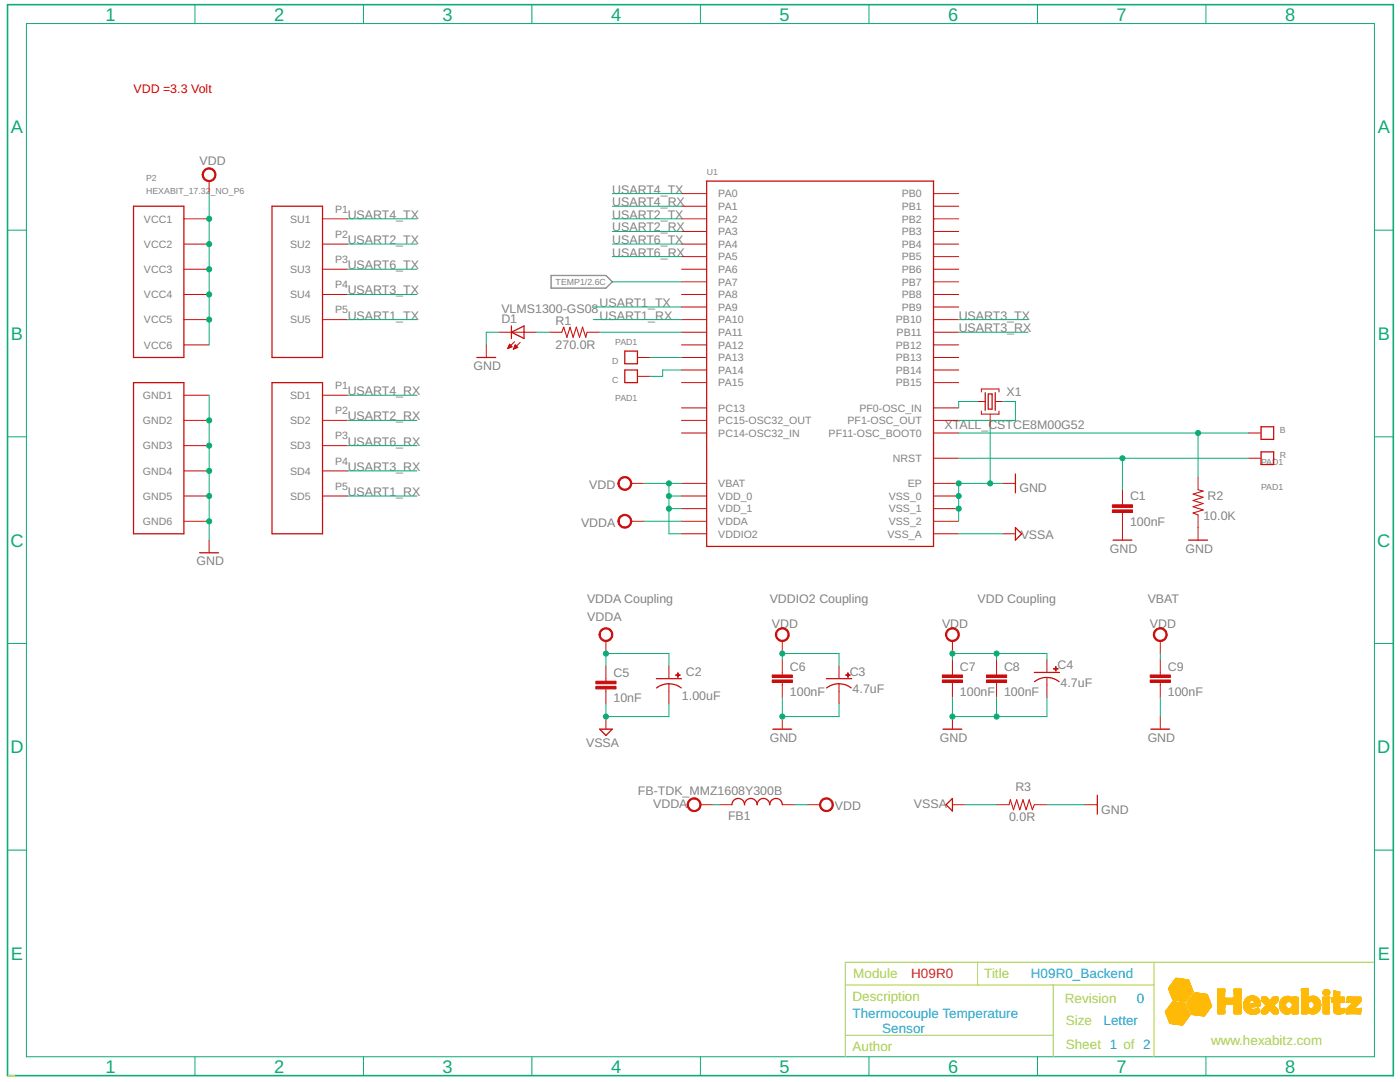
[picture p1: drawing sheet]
<svg xmlns="http://www.w3.org/2000/svg" width="279mm" height="216mm" viewBox="0 0 279 216" stroke-linecap="round" stroke-linejoin="round" font-family="sans-serif">
<defs><g id="words">
<g font-size="3.6" fill="#0dab76">
<text x="21.1" y="4.1">1</text>
<text x="54.7" y="4.1">2</text>
<text x="88.3" y="4.1">3</text>
<text x="122" y="4.1">4</text>
<text x="155.6" y="4.1">5</text>
<text x="189.2" y="4.1">6</text>
<text x="222.8" y="4.1">7</text>
<text x="256.5" y="4.1">8</text>
<text x="2.2" y="26.6">A</text>
<text x="275" y="26.6">A</text>
<text x="2.2" y="67.8">B</text>
<text x="275" y="67.8">B</text>
<text x="2.1" y="109.1">C</text>
<text x="274.9" y="109.1">C</text>
<text x="2.1" y="150.3">D</text>
<text x="274.9" y="150.3">D</text>
<text x="2.2" y="191.5">E</text>
<text x="275" y="191.5">E</text>
<text x="21.1" y="214">1</text>
<text x="54.7" y="214">2</text>
<text x="88.3" y="214">3</text>
<text x="122" y="214">4</text>
<text x="155.6" y="214">5</text>
<text x="189.2" y="214">6</text>
<text x="222.8" y="214">7</text>
<text x="256.5" y="214">8</text>
</g>
<g font-size="2.7" fill="#afd134">
<text x="170.3" y="195.2">Module</text>
<text x="196.4" y="195.2">Title</text>
<text x="170.1" y="199.8">Description</text>
<text x="212.5" y="200.1">Revision</text>
<text x="170.2" y="209.8">Author</text>
<text x="212.7" y="204.5">Size</text>
<text x="212.7" y="209.3">Sheet 1 of 2</text>
<text x="241.7" y="208.5">www.hexabitz.com</text>
</g>
<text font-size="2.7" fill="#d62525" x="181.9" y="195.2">H09R0</text>
<g font-size="2.7" fill="#0696d7">
<text x="205.7" y="195.2">H09R0_Backend</text>
<text x="170.1" y="203.2">Thermocouple Temperature</text>
<text x="226.9" y="200.1">0</text>
<text x="176.1" y="206.1">Sensor</text>
<text x="220.2" y="204.5">Letter</text>
</g>
<text font-size="2.5" fill="#f00" x="26.6" y="18.5">VDD =3.3 Volt</text>
<g font-size="2.5" fill="#808080">
<text x="39.8" y="33">VDD</text>
<text x="122.2" y="38.6">USART4_TX</text>
<text x="122.2" y="41.2">USART4_RX</text>
<text x="69.4" y="43.7">USART4_TX</text>
<text x="122.2" y="43.7">USART2_TX</text>
<text x="122.2" y="46.2">USART2_RX</text>
<text x="69.4" y="48.7">USART2_TX</text>
<text x="69.4" y="53.7">USART6_TX</text>
<text x="122.2" y="48.7">USART6_TX</text>
<text x="122.2" y="51.2">USART6_RX</text>
<text x="69.4" y="58.8">USART3_TX</text>
<text x="69.4" y="63.8">USART1_TX</text>
<text x="100.1" y="62.4">VLMS1300-GS08</text>
<text x="100.1" y="64.5">D1</text>
<text x="110.9" y="64.8">R1</text>
<text x="119.7" y="61.3">USART1_TX</text>
<text x="119.7" y="63.8">USART1_RX</text>
<text x="191.3" y="63.8">USART3_TX</text>
<text x="110.9" y="69.6">270.0R</text>
<text x="191.3" y="66.3">USART3_RX</text>
<text x="94.5" y="73.8">GND</text>
<text x="69.4" y="83.9">USART2_RX</text>
<text x="69.4" y="78.9">USART4_RX</text>
<text x="200.9" y="79.1">X1</text>
<text x="69.4" y="88.9">USART6_RX</text>
<text x="188.5" y="85.6">XTALL_CSTCE8M00G52</text>
<text x="69.4" y="93.9">USART3_RX</text>
<text x="69.4" y="99">USART1_RX</text>
<text x="117.6" y="97.6">VDD</text>
<text x="203.4" y="98.2">GND</text>
<text x="225.5" y="99.9">C1</text>
<text x="241" y="99.7">R2</text>
<text x="116" y="105.1">VDDA</text>
<text x="203.7" y="107.6">VSSA</text>
<text x="225.5" y="104.9">100nF</text>
<text x="240.2" y="103.8">10.0K</text>
<text x="39.2" y="112.8">GND</text>
<text x="221.5" y="110.3">GND</text>
<text x="236.6" y="110.3">GND</text>
<text x="117.2" y="120.3">VDDA Coupling</text>
<text x="117.2" y="124">VDDA</text>
<text x="153.6" y="120.3">VDDIO2 Coupling</text>
<text x="154.1" y="125.2">VDD</text>
<text x="188" y="125.2">VDD</text>
<text x="195.1" y="120.3">VDD Coupling</text>
<text x="229" y="120.3">VBAT</text>
<text x="229.5" y="125.2">VDD</text>
<text x="122.4" y="135.1">C5</text>
<text x="136.9" y="134.8">C2</text>
<text x="157.6" y="133.8">C6</text>
<text x="169.6" y="134.8">C3</text>
<text x="191.6" y="133.8">C7</text>
<text x="200.4" y="133.8">C8</text>
<text x="211.1" y="133.5">C4</text>
<text x="211.7" y="137.1">4.7uF</text>
<text x="233.1" y="133.8">C9</text>
<text x="122.4" y="140.1">10nF</text>
<text x="136.1" y="139.6">1.00uF</text>
<text x="157.6" y="138.8">100nF</text>
<text x="170.2" y="138.3">4.7uF</text>
<text x="191.6" y="138.8">100nF</text>
<text x="200.4" y="138.8">100nF</text>
<text x="233.1" y="138.8">100nF</text>
<text x="117" y="149.1">VSSA</text>
<text x="153.6" y="148">GND</text>
<text x="187.6" y="148">GND</text>
<text x="229" y="148">GND</text>
<text x="127.3" y="158.6">FB-TDK_MMZ1608Y300B</text>
<text x="130.4" y="161.2">VDDA</text>
<text x="166.6" y="161.7">VDD</text>
<text x="182.4" y="161.2">VSSA</text>
<text x="202.6" y="157.8">R3</text>
<text x="145.3" y="163.6">FB1</text>
<text x="201.4" y="163.8">0.0R</text>
<text x="219.8" y="162.3">GND</text>
</g>
<g font-size="2.1" fill="#808080">
<text x="143.4" y="39.4">PA0</text>
<text x="143.4" y="41.9">PA1</text>
<text x="180" y="39.4">PB0</text>
<text x="180" y="41.9">PB1</text>
<text x="28.7" y="44.4">VCC1</text>
<text x="57.9" y="44.4">SU1</text>
<text x="66.9" y="42.4">P1</text>
<text x="66.9" y="47.4">P2</text>
<text x="143.4" y="44.4">PA2</text>
<text x="143.4" y="46.9">PA3</text>
<text x="180" y="44.4">PB2</text>
<text x="180" y="46.9">PB3</text>
<text x="28.7" y="49.4">VCC2</text>
<text x="57.9" y="49.4">SU2</text>
<text x="66.9" y="52.5">P3</text>
<text x="143.4" y="49.4">PA4</text>
<text x="143.4" y="52">PA5</text>
<text x="180" y="49.4">PB4</text>
<text x="180" y="52">PB5</text>
<text x="28.7" y="54.5">VCC3</text>
<text x="28.7" y="59.5">VCC4</text>
<text x="57.9" y="54.5">SU3</text>
<text x="57.9" y="59.5">SU4</text>
<text x="66.9" y="57.5">P4</text>
<text x="143.4" y="54.5">PA6</text>
<text x="143.4" y="57">PA7</text>
<text x="143.4" y="59.5">PA8</text>
<text x="180" y="54.5">PB6</text>
<text x="180" y="57">PB7</text>
<text x="180" y="59.5">PB8</text>
<text x="28.7" y="64.5">VCC5</text>
<text x="57.9" y="64.5">SU5</text>
<text x="66.9" y="62.5">P5</text>
<text x="143.4" y="62">PA9</text>
<text x="143.4" y="64.5">PA10</text>
<text x="178.8" y="64.5">PB10</text>
<text x="180" y="62">PB9</text>
<text x="28.7" y="69.6">VCC6</text>
<text x="143.4" y="67">PA11</text>
<text x="143.4" y="69.6">PA12</text>
<text x="178.8" y="69.6">PB12</text>
<text x="178.9" y="67">PB11</text>
<text x="66.9" y="77.6">P1</text>
<text x="143.4" y="72.1">PA13</text>
<text x="143.4" y="74.6">PA14</text>
<text x="143.4" y="77.1">PA15</text>
<text x="178.8" y="72.1">PB13</text>
<text x="178.8" y="74.6">PB14</text>
<text x="178.8" y="77.1">PB15</text>
<text x="28.5" y="79.6">GND1</text>
<text x="57.9" y="79.6">SD1</text>
<text x="66.9" y="82.6">P2</text>
<text x="143.4" y="82.1">PC13</text>
<text x="171.5" y="82.1">PF0-OSC_IN</text>
<text x="28.5" y="84.6">GND2</text>
<text x="28.5" y="89.7">GND3</text>
<text x="57.9" y="84.6">SD2</text>
<text x="57.9" y="89.7">SD3</text>
<text x="66.9" y="87.7">P3</text>
<text x="143.4" y="84.6">PC15-OSC32_OUT</text>
<text x="143.4" y="87.2">PC14-OSC32_IN</text>
<text x="165.4" y="87.2">PF11-OSC_BOOT0</text>
<text x="169.1" y="84.6">PF1-OSC_OUT</text>
<text x="28.5" y="94.7">GND4</text>
<text x="57.9" y="94.7">SD4</text>
<text x="66.9" y="92.7">P4</text>
<text x="178.2" y="92.2">NRST</text>
<text x="28.5" y="99.7">GND5</text>
<text x="57.9" y="99.7">SD5</text>
<text x="66.9" y="97.7">P5</text>
<text x="143.4" y="97.2">VBAT</text>
<text x="143.4" y="99.7">VDD_0</text>
<text x="177.4" y="99.7">VSS_0</text>
<text x="181.2" y="97.2">EP</text>
<text x="28.5" y="104.8">GND6</text>
<text x="143.4" y="102.2">VDD_1</text>
<text x="143.4" y="104.8">VDDA</text>
<text x="143.4" y="107.3">VDDIO2</text>
<text x="177.1" y="107.3">VSS_A</text>
<text x="177.4" y="102.2">VSS_1</text>
<text x="177.4" y="104.8">VSS_2</text>
</g>
<g font-size="1.8" fill="#808080">
<text x="141" y="34.9">U1</text>
<text x="29.2" y="38.6">HEXABIT_17.32</text>
<text x="29.2" y="36.1">P2</text>
<text x="42.1" y="38.6">_NO_P6</text>
<text x="110.9" y="56.9">TEMP1/2.6C</text>
<text x="122.8" y="68.8">PAD1</text>
<text x="122.2" y="72.6">D</text>
<text x="122.2" y="76.3">C</text>
<text x="122.8" y="80.1">PAD1</text>
<text x="255.4" y="86.4">B</text>
<text x="251.7" y="92.7">PAD1</text>
<text x="255.4" y="91.4">R</text>
<text x="251.7" y="97.7">PAD1</text>
</g>
</g></defs>
<path d="M110 55h10.9l1.3 1.2-1.3 1.3h-10.9z" fill="none" stroke="#808080" stroke-width=".25"/>
<g fill="none" stroke="#c90d0c" stroke-width=".2">
<path d="M41.7 36.1v2.5M136 38.6h5M186.3 38.6h5M36.7 43.7h5M36.7 48.7h5M36.7 53.7h5M36.7 58.8h5M64.4 43.7h5M64.4 48.7h5M64.4 53.7h5M64.4 58.8h5M136 41.1h5"/>
<path d="M136 43.7h5M136 46.2h5M136 48.7h5M136 51.2h5M136 53.7h5M136 56.2h5M136 58.8h5M186.3 41.1h5M186.3 43.7h5M186.3 46.2h5M186.3 48.7h5M186.3 51.2h5"/>
<path d="M186.3 53.7h5M186.3 56.2h5M186.3 58.8h5M36.7 63.8h5M36.7 68.8h5M36.7 78.9h5M64.4 63.8h5M64.4 78.9h5M97 68.8v2.5M99.6 66.3h7.5M101.4 69.4h.2M101.4 69.3h.5"/>
<path d="M101.5 69.2h.7M101.5 69.1h.6M101.6 69h.4M101.6 68.9h.3M101.7 68.7h.1M101.7 68.7l.5 .5-.9 .4zM102.4 69.7h.1M102.5 69.6h.2M102.6 69.4h.4M102.6 69.3h.7M102.7 69.2h.5M102.7 68.2l-1.4 1.4"/>
<path d="M102.7 69.1h.4M102.8 69h.2M102.8 68.9h.1M102.8 68.8l.5 .5-.9 .4zM103.8 68.3l-1.4 1.4M109.6 66.3h2.5M117.2 66.3h2.5M127.2 71.3h2.5M127.2 75.1h2.5M136 66.3h5M136 61.3h5M136 63.8h5"/>
<path d="M136 68.8h5M136 71.3h5M136 73.8h5M136 76.3h5M186.3 66.3h5M186.3 61.3h5M186.3 63.8h5M186.3 68.8h5M186.3 71.3h5M186.3 73.8h5M186.3 76.3h5M195.9 78.2v-.6h3.5v.6"/>
<path d="M36.7 83.9h5M36.7 99h5M36.7 88.9h5M36.7 94h5M64.4 83.9h5M64.4 99h5M64.4 88.9h5M64.4 94h5M126 96.5h2.5M136 81.4h5M136 83.9h5M136 86.4h5"/>
<path d="M136 96.5h5M136 99h5M186.3 81.4h5M186.3 83.9h5M186.3 86.4h5M186.3 96.5h5M186.3 99h5M186.3 91.4h5M195.1 80.1h1.5M195.9 82v.6h3.5v-.6M197.6 82.6v2.6M198.6 80.1h1.5"/>
<path d="M200.1 96.5h2.5M224 97.7v3M239.1 95.2v2.5M249.2 86.4h2.5M249.2 91.4h2.5M36.7 104h5M41.7 107.8v2.5M126 104h2.5M136 101.5h5M136 104h5M136 106.5h5M186.3 101.5h5"/>
<path d="M186.3 104h5M186.3 106.5h5M200.1 106.5h2.5M224 102.3v5.5M239.1 102.7v5.1M120.9 127.9v2.5M120.9 132.9v3M120.9 137.4v3.1M133.5 132.9v2.5M133.5 136.4v4.1M156.1 127.9v2.5M156.1 131.7v3"/>
<path d="M156.1 136.2v3M167.4 132.9v2.5M167.4 136.4v4.1M190.1 127.9v2.5M190.1 131.7v3M190.1 136.2v3M198.9 131.7v3M198.9 136.2v3M208.9 131.7v2.5M208.9 135.2v4M231.6 127.9v2.5M231.6 131.7v3"/>
<path d="M231.6 136.2v3M120.9 143v2.5M156.1 143v2.5M190.1 143v2.5M231.6 143v2.5M139.8 160.6h2.5M143.6 160.6h2.5M156.1 160.6h2.5M161.2 160.6h2.5M190.1 160.6h2.5M198.9 160.6h2.5M206.4 160.6h2.5"/>
<path d="M216.5 160.6h2.5"/>
</g>
<g fill="#c90d0c" stroke="#c90d0c" stroke-width=".2">
<path d="M222 101.7h4v.6h-4z"/>
<path d="M222 100.7h4v.5h-4z"/>
<path d="M134.9 134.6h.8v.2h-.8z"/>
<path d="M135.2 134.3h.2v.8h-.2z"/>
<path d="M168.8 134.6h.9v.2h-.9z"/>
<path d="M169.2 134.3h.1v.8h-.1z"/>
<path d="M210.3 133.4h.9v.1h-.9z"/>
<path d="M210.7 133h.1v.9h-.1z"/>
<path d="M118.9 136.9h4v.6h-4z"/>
<path d="M118.9 135.9h4v.5h-4z"/>
<path d="M154.1 135.7h4v.5h-4z"/>
<path d="M154.1 134.7h4v.5h-4z"/>
<path d="M188.1 135.7h4v.5h-4z"/>
<path d="M188.1 134.7h4v.5h-4z"/>
<path d="M196.9 135.7h4v.5h-4z"/>
<path d="M196.9 134.7h4v.5h-4z"/>
<path d="M229.6 135.7h4v.5h-4z"/>
<path d="M229.6 134.7h4v.5h-4z"/>
</g>
<g fill="none" stroke="#c90d0c" stroke-width=".25">
<path d="M141 36.1h45.3v72.9h-45.3zM26.6 41.1h10.1v30.2h-10.1zM54.3 41.1h10.1v30.2h-10.1zM26.6 76.3h10.1v30.2h-10.1zM54.3 76.3h10.1v30.2h-10.1zM95.2 71.3h3.7M102.1 66.3l2.5-1.3v2.5zM102.1 65v2.5M124.7 70.1h2.5v2.5h-2.5zM124.7 73.8h2.5v2.5h-2.5zM196.6 78.4v3.5M197.2 78.6h.8v3h-.8z"/>
<path d="M198.6 78.4v3.5M202.6 94.6v3.7M251.7 85.2h2.5v2.5h-2.5zM251.7 90.2h2.5v2.5h-2.5zM39.8 110.3h3.8M202.6 105.3l1.3 1.2-1.3 1.3zM222.1 107.8h3.8M237.2 107.8h3.8M131 135.4h5M133.5 136.4l-1.5 .3-1 .6M133.5 136.4l1.5 .3 1 .6M164.9 135.4h5.1"/>
<path d="M167.4 136.4l-1.5 .3-.9 .6M167.4 136.4l1.1 .2 1.4 .7M206.4 134.2h5M208.9 135.2a3.8 3.8 0 0 0-2.4 .8M208.9 135.2l1.1 .1 1.4 .7M119.7 145.5h2.5l-1.3 1.2zM154.2 145.5h3.8M188.2 145.5h3.8M219 158.7v3.8M229.7 145.5h3.7M146.1 160.6a1.26 1.26 0 0 1 1.2-1.3 1.26 1.26 0 0 1 1.3 1.3 1.26 1.26 0 0 1 1.2-1.3 1.26 1.26 0 0 1 1.3 1.3 1.25 1.25 0 0 1 1.3-1.3 1.25 1.25 0 0 1 1.2 1.3 1.26 1.26 0 0 1 1.3-1.3 1.26 1.26 0 0 1 1.2 1.3M188.8 160.6l1.3-1.3v2.5z"/>
</g>
<path d="M112.1 66.3l.4-1 .6 2 .7-2 .6 2 .6-2 .7 2 .6-2 .6 2 .3-1M239.1 97.7l1 .3-2 .6 2 .6-2 .7 2 .6-2 .6 2 .6-2 .7 1 .3M201.4 160.6l.2-1 .7 2 .6-2 .6 2 .7-2 .6 2 .6-2 .6 2 .4-1" fill="none" stroke="#c90d0c" stroke-width=".21"/>
<g fill="#c90d0c" stroke="#c90d0c" stroke-width=".2">
<path d="M40.7 33.9a1.38 1.38 0 0 1 2.2 .3 1.38 1.38 0 0 1-.8 2 1.38 1.38 0 0 1-1.8-1.3h.3a1.14 1.14 0 0 1 1.6-1.1 1.14 1.14 0 0 1 .3 1.9 1.14 1.14 0 0 1-1.9-.5v-.3h-.3z" fill-rule="evenodd"/>
<path d="M123.7 95.5a1.38 1.38 0 0 1 2.2 .3 1.38 1.38 0 0 1-.9 2 1.38 1.38 0 0 1-1.7-1.3h.3a1.12 1.12 0 0 1 1.6-1.1 1.12 1.12 0 0 1 .2 1.9 1.12 1.12 0 0 1-1.8-.5v-.3h-.3z" fill-rule="evenodd"/>
<path d="M123.7 103.1a1.38 1.38 0 0 1 2.2 .2 1.38 1.38 0 0 1-.8 2 1.38 1.38 0 0 1-1.8-1.3h.3a1.13 1.13 0 0 1 1.5-1 1.13 1.13 0 0 1 .3 1.8 1.13 1.13 0 0 1-1.8-.5v-.3h-.3z" fill-rule="evenodd"/>
<path d="M119.9 125.7a1.38 1.38 0 0 1 2.2 .2 1.38 1.38 0 0 1-.8 2.1 1.38 1.38 0 0 1-1.8-1.4h.3a1.13 1.13 0 0 1 1.7-.9 1.13 1.13 0 0 1 .1 1.9 1.13 1.13 0 0 1-1.8-.7v-.3h-.3z" fill-rule="evenodd"/>
<path d="M155.1 125.7a1.38 1.38 0 0 1 2.2 .2 1.38 1.38 0 0 1-.8 2.1 1.38 1.38 0 0 1-1.8-1.4h.3a1.13 1.13 0 0 1 1.7-.9 1.13 1.13 0 0 1 .1 1.9 1.13 1.13 0 0 1-1.8-.7v-.3h-.3z" fill-rule="evenodd"/>
<path d="M163.9 159.6a1.38 1.38 0 0 1 2.2 .2 1.38 1.38 0 0 1-.8 2.1 1.38 1.38 0 0 1-1.7-1.3h.2a1.14 1.14 0 0 1 1.6-1.1 1.14 1.14 0 0 1 .3 1.9 1.14 1.14 0 0 1-1.9-.5v-.3h-.2z" fill-rule="evenodd"/>
<path d="M137.5 159.6a1.38 1.38 0 0 1 2.2 .3 1.38 1.38 0 0 1-.8 2 1.38 1.38 0 0 1-1.8-1.3h.3a1.14 1.14 0 0 1 1.6-1.1 1.14 1.14 0 0 1 .3 1.9 1.14 1.14 0 0 1-1.9-.5v-.3h-.3z" fill-rule="evenodd"/>
<path d="M189.1 125.7a1.39 1.39 0 0 1 2.2 .2 1.39 1.39 0 0 1-.9 2.1 1.39 1.39 0 0 1-1.7-1.4h.2a1.14 1.14 0 0 1 1.6-1 1.14 1.14 0 0 1 .3 1.9 1.14 1.14 0 0 1-1.8-.6l-.1-.3h-.2z" fill-rule="evenodd"/>
<path d="M230.5 125.7a1.38 1.38 0 0 1 2.2 .2 1.38 1.38 0 0 1-.8 2.1 1.38 1.38 0 0 1-1.7-1.4h.2a1.14 1.14 0 0 1 1.6-1 1.14 1.14 0 0 1 .3 1.9 1.14 1.14 0 0 1-1.8-.6l-.1-.3h-.2z" fill-rule="evenodd"/>
</g>
<path d="M1.5 .9h276.6v213.7h-276.6z" fill="none" stroke="#0dab76" stroke-width=".32"/>
<g fill="none" stroke="#0dab76" stroke-width=".2">
<path d="M5.3 4.7h269v206.2h-269zM38.9 .9v3.8M72.5 .9v3.8M106.2 .9v3.8M139.8 .9v3.8M173.4 .9v3.8M207.1 .9v3.8M240.7 .9v3.8M41.7 38.6v30.2M122.2 38.6h13.8M1.5 45.9h3.8M69.4 58.8h13.8"/>
<path d="M69.4 48.7h13.8M69.4 43.7h13.8M69.4 53.7h13.8M122.2 48.7h13.8M122.2 43.7h13.8M122.2 46.2h13.8M122.2 51.2h13.8M122.2 41.1h13.8M122.2 56.2h13.8M274.3 45.9h3.8M41.7 78.9v28.9M69.4 63.8h13.8"/>
<path d="M69.4 78.9h13.8M99.6 66.3h-2.6v2.5M107.1 66.3h2.5M118.4 63.8h17.6M118.4 61.3h17.6M119.7 66.3h16.3M129.7 71.3h6.3M136 73.8h-3.8v1.3h-2.5M191.3 66.3h13.8M191.3 63.8h13.8M1.5 87.2h3.8M69.4 99h13.8"/>
<path d="M69.4 94h13.8M69.4 83.9h13.8M69.4 88.9h13.8M128.5 96.5h7.5M133.5 96.5v10h2.5M133.5 99h2.5M191.3 86.4h57.9M191.3 91.4h57.9M195.1 80.1h-3.8v1.3M197.6 85.2v11.3M200.1 96.5h-8.8v7.5M200.1 80.1h2.5v3.8h-11.3"/>
<path d="M224 91.4v6.3M239.1 86.4v8.8M274.3 87.2h3.8M128.5 104h7.5M133.5 101.5h2.5M191.3 106.5h8.8M1.5 128.4h3.8M120.9 132.9v-2.5h12.6v2.5M156.1 131.7v-1.3h11.3v2.5M156.1 139.2v3.8h11.3v-2.5M190.1 131.7v-1.3h18.8v1.3M190.1 139.2v3.8h18.8v-3.8"/>
<path d="M198.9 130.4v1.3M198.9 139.2v3.8M231.6 130.4v1.3M231.6 139.2v3.8M274.3 128.4h3.8M120.9 140.5v2.5h12.6v-2.5M1.5 169.6h3.8M142.3 160.6h1.3M158.6 160.6h2.6M192.6 160.6h6.3M208.9 160.6h7.6M274.3 169.6h3.8"/>
<path d="M38.9 210.9v3.7M72.5 210.9v3.7M106.2 210.9v3.7M139.8 210.9v3.7M173.4 210.9v3.7M207.1 210.9v3.7M240.7 210.9v3.7"/>
</g>
<g fill="#0dab76" stroke="#0dab76" stroke-width=".2">
<circle cx="133.5" cy="96.5" r=".51"/>
<circle cx="133.5" cy="99" r=".51"/>
<circle cx="133.5" cy="101.5" r=".51"/>
<circle cx="156.1" cy="130.4" r=".51"/>
<circle cx="198.9" cy="130.4" r=".51"/>
<circle cx="190.1" cy="130.4" r=".51"/>
<circle cx="41.7" cy="43.7" r=".51"/>
<circle cx="41.7" cy="48.7" r=".51"/>
<circle cx="41.7" cy="53.7" r=".51"/>
<circle cx="41.7" cy="58.8" r=".51"/>
<circle cx="41.7" cy="63.8" r=".51"/>
<circle cx="191.3" cy="96.5" r=".51"/>
<circle cx="191.3" cy="99" r=".51"/>
<circle cx="191.3" cy="101.5" r=".51"/>
<circle cx="197.6" cy="96.5" r=".51"/>
<circle cx="156.1" cy="143" r=".51"/>
<circle cx="190.1" cy="143" r=".51"/>
<circle cx="198.9" cy="143" r=".51"/>
<circle cx="41.7" cy="83.9" r=".51"/>
<circle cx="41.7" cy="88.9" r=".51"/>
<circle cx="41.7" cy="94" r=".51"/>
<circle cx="41.7" cy="99" r=".51"/>
<circle cx="41.7" cy="104" r=".51"/>
<circle cx="120.9" cy="130.4" r=".51"/>
<circle cx="239.1" cy="86.4" r=".51"/>
<circle cx="224" cy="91.4" r=".51"/>
<circle cx="120.9" cy="143" r=".51"/>
</g>
<g fill="#ffba08" stroke="#ffba08" stroke-width=".2">
<path d="M235.7 204.5l.3 .1z"/>
<path d="M235.6 204.5h.4z"/>
<path d="M235.4 204.4l.7 .1z"/>
<path d="M235.2 204.4l.9 .1z"/>
<path d="M235 204.4h1.1z"/>
<path d="M234.8 204.4h1.3z"/>
<path d="M234.6 204.3l1.5 .1z"/>
<path d="M234.4 204.3l1.8 .1z"/>
<path d="M234.2 204.3h2z"/>
<path d="M234 204.3h2.2z"/>
<path d="M233.9 204.3h2.3z"/>
<path d="M233.6 204.2l2.6 .1z"/>
<path d="M233.5 204.2h2.7z"/>
<path d="M233.4 204.2h2.9z"/>
<path d="M233.5 204.1l2.8 .1z"/>
<path d="M233.4 204.1l2.9 .1z"/>
<path d="M233.4 204.1h2.9z"/>
<path d="M233.4 204l2.9 .1z"/>
<path d="M233.4 204l3 .1z"/>
<path d="M233.4 204h3z"/>
<path d="M233.4 203.9l3 .1z"/>
<path d="M233.3 203.9h3.2z"/>
<path d="M233.3 203.8l3.2 .1z"/>
<path d="M233.3 203.8h3.2z"/>
<path d="M233.3 203.8h3.3z"/>
<path d="M233.3 203.7l3.3 .1z"/>
<path d="M233.3 203.7h3.3z"/>
<path d="M233.3 203.6l3.3 .1z"/>
<path d="M233.3 203.6l3.4 .1z"/>
<path d="M233.2 203.6h3.5z"/>
<path d="M233.2 203.5l3.5 .1z"/>
<path d="M233.2 203.5h3.5z"/>
<path d="M233.2 203.5h3.6z"/>
<path d="M233.2 203.4l3.6 .1z"/>
<path d="M233.2 203.4h3.6z"/>
<path d="M233.2 203.3l3.7 .1z"/>
<path d="M233.1 203.3l3.8 .1z"/>
<path d="M233.1 203.3h3.8z"/>
<path d="M233.1 203.2l3.9 .1z"/>
<path d="M233.1 203.2h3.9z"/>
<path d="M233 203.1l4 .1z"/>
<path d="M233.1 203.1l3.9 .1z"/>
<path d="M233.1 203.1h3.9z"/>
<path d="M233 203.1h4.1z"/>
<path d="M233 203l4.1 .1z"/>
<path d="M233 203h4.1z"/>
<path d="M233 203h4.2z"/>
<path d="M233 202.9l4.2 .1z"/>
<path d="M233 202.9h4.2z"/>
<path d="M232.9 202.8l4.4 .1z"/>
<path d="M232.9 202.8h4.4z"/>
<path d="M232.9 202.7l4.4 .1z"/>
<path d="M240.2 202.7l.1 .1z"/>
<path d="M232.9 202.7h4.5z"/>
<path d="M240 202.7h.3z"/>
<path d="M239.9 202.7h.5z"/>
<path d="M232.9 202.6l4.5 .1z"/>
<path d="M239.6 202.6l.8 .1z"/>
<path d="M232.9 202.6h4.5z"/>
<path d="M239.5 202.6h.9z"/>
<path d="M239.3 202.6h1.1z"/>
<path d="M232.8 202.6h4.6z"/>
<path d="M239.1 202.6h1.4z"/>
<path d="M232.8 202.5l4.7 .1z"/>
<path d="M238.9 202.5l1.6 .1z"/>
<path d="M238.7 202.5l1.8 .1z"/>
<path d="M232.8 202.5h4.7z"/>
<path d="M238.5 202.5h2z"/>
<path d="M232.8 202.5h4.6z"/>
<path d="M238.3 202.5h2.2z"/>
<path d="M232.8 202.4l4.6 .1z"/>
<path d="M238.1 202.4l2.4 .1z"/>
<path d="M237.9 202.4l2.7 .1z"/>
<path d="M232.8 202.4h4.6z"/>
<path d="M237.8 202.4h2.8z"/>
<path d="M250 202.4h.2z"/>
<path d="M232.7 202.3l4.7 .1z"/>
<path d="M237.8 202.3l2.8 .1z"/>
<path d="M249.7 202.3l.8 .1z"/>
<path d="M256.8 202.3l.2 .1z"/>
<path d="M249.6 202.3l1 .1z"/>
<path d="M256.6 202.3l.6 .1z"/>
<path d="M266.9 202.3l.5 .1z"/>
<path d="M232.7 202.3h4.7z"/>
<path d="M237.8 202.3h2.8z"/>
<path d="M249.5 202.3h1.2z"/>
<path d="M252.2 202.3h.3z"/>
<path d="M254.3 202.3h.4z"/>
<path d="M256.5 202.3h.7z"/>
<path d="M258 202.3h.6z"/>
<path d="M261.7 202.3h.5z"/>
<path d="M266.8 202.3h.7z"/>
<path d="M268.7 202.3h.2z"/>
<path d="M271.1 202.3h.4z"/>
<path d="M237.7 202.3h3z"/>
<path d="M243.1 202.3h1.2z"/>
<path d="M246.3 202.3h1.3z"/>
<path d="M249.4 202.3h1.4z"/>
<path d="M251.9 202.3h.8z"/>
<path d="M254.1 202.3h.9z"/>
<path d="M256.4 202.3h.9z"/>
<path d="M257.9 202.3h1.1z"/>
<path d="M259.8 202.3h1.1z"/>
<path d="M261.6 202.3h.8z"/>
<path d="M264.2 202.3h1z"/>
<path d="M266.7 202.3h1z"/>
<path d="M268.7 202.3h.5z"/>
<path d="M270.9 202.3h.6z"/>
<path d="M232.7 202.2l4.7 .1z"/>
<path d="M237.8 202.2l2.9 .1z"/>
<path d="M243 202.2l1.4 .1z"/>
<path d="M246.3 202.2l1.4 .1z"/>
<path d="M249.3 202.2l1.6 .1z"/>
<path d="M251.8 202.2l1 .1z"/>
<path d="M254 202.2l1 .1z"/>
<path d="M256.3 202.2l1.1 .1z"/>
<path d="M257.9 202.2l1.1 .1z"/>
<path d="M259.7 202.2l1.3 .1z"/>
<path d="M261.6 202.2l.8 .1z"/>
<path d="M264.1 202.2l1.2 .1z"/>
<path d="M266.6 202.2l1.1 .1z"/>
<path d="M268.6 202.2l2.9 .1z"/>
<path d="M232.7 202.2h4.7z"/>
<path d="M237.7 202.2h3z"/>
<path d="M243 202.2h1.4z"/>
<path d="M246.3 202.2h1.4z"/>
<path d="M249.3 202.2h1.7z"/>
<path d="M251.8 202.2h1z"/>
<path d="M254 202.2h1z"/>
<path d="M256.3 202.2h1.1z"/>
<path d="M257.9 202.2h1.2z"/>
<path d="M259.7 202.2h1.3z"/>
<path d="M261.5 202.2h1z"/>
<path d="M264.1 202.2h1.2z"/>
<path d="M266.5 202.2h1.3z"/>
<path d="M268.6 202.2h2.9z"/>
<path d="M232.7 202.2h4.6z"/>
<path d="M243 202.2h1.5z"/>
<path d="M249.2 202.2h1.8z"/>
<path d="M251.8 202.2h1.1z"/>
<path d="M254 202.2h1.1z"/>
<path d="M256.2 202.2h1.3z"/>
<path d="M261.4 202.2h1.2z"/>
<path d="M266.5 202.2h1.4z"/>
<path d="M249.2 202.2h1.9z"/>
<path d="M266.4 202.2h1.6z"/>
<path d="M232.7 202.1l4.6 .1z"/>
<path d="M237.7 202.1l3.1 .1z"/>
<path d="M243 202.1l1.4 .1z"/>
<path d="M246.3 202.1l1.4 .1z"/>
<path d="M249.1 202.1l2 .1z"/>
<path d="M251.8 202.1l1.1 .1z"/>
<path d="M253.9 202.1l1.2 .1z"/>
<path d="M256.2 202.1l1.4 .1z"/>
<path d="M257.9 202.1l1.2 .1z"/>
<path d="M259.7 202.1l1.3 .1z"/>
<path d="M261.3 202.1l1.4 .1z"/>
<path d="M264.1 202.1l1.2 .1z"/>
<path d="M266.4 202.1l1.6 .1z"/>
<path d="M268.7 202.1l2.8 .1z"/>
<path d="M249 202.1l2.2 .1z"/>
<path d="M256.1 202.1l1.5 .1z"/>
<path d="M266.4 202.1l1.7 .1z"/>
<path d="M232.7 202.1h4.6z"/>
<path d="M237.7 202.1h3.1z"/>
<path d="M243 202.1h1.4z"/>
<path d="M246.3 202.1h1.4z"/>
<path d="M249 202.1h2.2z"/>
<path d="M251.8 202.1h1.1z"/>
<path d="M253.9 202.1h1.2z"/>
<path d="M256.1 202.1h1.5z"/>
<path d="M257.9 202.1h1.2z"/>
<path d="M259.7 202.1h1.3z"/>
<path d="M261.2 202.1h1.6z"/>
<path d="M264.1 202.1h1.2z"/>
<path d="M266.3 202.1h1.8z"/>
<path d="M268.7 202.1h2.8z"/>
<path d="M232.6 202.1h4.7z"/>
<path d="M251.8 202.1h1.2z"/>
<path d="M266.3 202.1h1.9z"/>
<path d="M232.6 202l4.7 .1z"/>
<path d="M237.7 202l3.2 .1z"/>
<path d="M243 202l1.4 .1z"/>
<path d="M246.3 202l1.4 .1z"/>
<path d="M248.9 202l2.3 .1z"/>
<path d="M251.8 202l1.2 .1z"/>
<path d="M253.9 202l1.2 .1z"/>
<path d="M256 202l1.7 .1z"/>
<path d="M257.9 202l1.2 .1z"/>
<path d="M259.8 202l1.2 .1z"/>
<path d="M261.2 202l1.7 .1z"/>
<path d="M264.1 202l1.2 .1z"/>
<path d="M266.3 202l1.9 .1z"/>
<path d="M268.7 202l2.8 .1z"/>
<path d="M237.7 202l3.1 .1z"/>
<path d="M248.9 202l2.4 .1z"/>
<path d="M261.1 202l1.8 .1z"/>
<path d="M232.6 202h4.7z"/>
<path d="M237.7 202h3.2z"/>
<path d="M243 202h1.4z"/>
<path d="M246.3 202h1.4z"/>
<path d="M248.9 202h2.4z"/>
<path d="M251.8 202h1.2z"/>
<path d="M253.9 202h1.2z"/>
<path d="M256 202h1.7z"/>
<path d="M257.9 202h1.2z"/>
<path d="M259.8 202h1.3z"/>
<path d="M261.1 202h1.8z"/>
<path d="M264.1 202h1.2z"/>
<path d="M266.3 202h2z"/>
<path d="M268.6 202h3z"/>
<path d="M237.6 202h3.3z"/>
<path d="M248.8 202h2.6z"/>
<path d="M253.8 202h1.3z"/>
<path d="M255.9 202h1.8z"/>
<path d="M259.8 202h3.1z"/>
<path d="M266.2 202h2.1z"/>
<path d="M232.6 201.9l4.7 .1z"/>
<path d="M237.6 201.9l3.3 .1z"/>
<path d="M243 201.9l1.4 .1z"/>
<path d="M246.3 201.9l1.4 .1z"/>
<path d="M248.8 201.9l2.6 .1z"/>
<path d="M251.8 201.9l1.3 .1z"/>
<path d="M253.8 201.9l1.3 .1z"/>
<path d="M255.9 201.9l1.9 .1z"/>
<path d="M257.9 201.9l1.2 .1z"/>
<path d="M259.7 201.9l3.3 .1z"/>
<path d="M264.1 201.9l1.2 .1z"/>
<path d="M266.2 201.9l2.1 .1z"/>
<path d="M268.6 201.9l3 .1z"/>
<path d="M232.6 201.9l4.6 .1z"/>
<path d="M259.8 201.9l3.2 .1z"/>
<path d="M268.7 201.9l2.9 .1z"/>
<path d="M232.6 201.9h4.6z"/>
<path d="M237.6 201.9h3.3z"/>
<path d="M243 201.9h1.4z"/>
<path d="M246.3 201.9h1.4z"/>
<path d="M248.7 201.9h2.7z"/>
<path d="M251.8 201.9h1.3z"/>
<path d="M253.8 201.9h1.3z"/>
<path d="M255.8 201.9h3.3z"/>
<path d="M259.8 201.9h3.3z"/>
<path d="M264.1 201.9h1.2z"/>
<path d="M266.2 201.9h2.1z"/>
<path d="M268.7 201.9h2.9z"/>
<path d="M237.6 201.9h3.4z"/>
<path d="M253.7 201.9h1.4z"/>
<path d="M232.6 201.8l4.6 .1z"/>
<path d="M237.6 201.8l3.4 .1z"/>
<path d="M243 201.8l1.5 .1z"/>
<path d="M246.3 201.8l1.4 .1z"/>
<path d="M248.7 201.8l2.8 .1z"/>
<path d="M251.8 201.8l1.3 .1z"/>
<path d="M253.7 201.8l1.4 .1z"/>
<path d="M255.8 201.8l3.3 .1z"/>
<path d="M259.8 201.8l3.3 .1z"/>
<path d="M264.1 201.8l1.2 .1z"/>
<path d="M266.2 201.8l2.1 .1z"/>
<path d="M268.7 201.8l2.9 .1z"/>
<path d="M232.6 201.8h4.6z"/>
<path d="M237.6 201.8h3.4z"/>
<path d="M243 201.8h1.5z"/>
<path d="M246.3 201.8h1.4z"/>
<path d="M248.7 201.8h2.8z"/>
<path d="M251.8 201.8h1.4z"/>
<path d="M253.7 201.8h1.4z"/>
<path d="M255.8 201.8h3.3z"/>
<path d="M259.7 201.8h3.4z"/>
<path d="M264.1 201.8h1.2z"/>
<path d="M266.2 201.8h2.1z"/>
<path d="M268.7 201.8h2.9z"/>
<path d="M248.6 201.8h2.9z"/>
<path d="M259.8 201.8h3.3z"/>
<path d="M237.6 201.8h3.5z"/>
<path d="M248.6 201.8h2.8z"/>
<path d="M232.6 201.7l4.6 .1z"/>
<path d="M237.6 201.7l3.5 .1z"/>
<path d="M243 201.7l1.5 .1z"/>
<path d="M246.3 201.7l1.4 .1z"/>
<path d="M248.6 201.7l2.8 .1z"/>
<path d="M251.8 201.7l1.4 .1z"/>
<path d="M253.7 201.7l1.4 .1z"/>
<path d="M255.7 201.7l3.4 .1z"/>
<path d="M259.8 201.7l3.4 .1z"/>
<path d="M264.1 201.7l1.2 .1z"/>
<path d="M266.2 201.7l2.1 .1z"/>
<path d="M268.7 201.7l2.9 .1z"/>
<path d="M232.7 201.7l4.5 .1z"/>
<path d="M237.5 201.7l3.6 .1z"/>
<path d="M253.6 201.7l1.5 .1z"/>
<path d="M232.7 201.7h4.5z"/>
<path d="M237.5 201.7h3.6z"/>
<path d="M243 201.7h1.5z"/>
<path d="M246.3 201.7h1.4z"/>
<path d="M248.6 201.7h2.8z"/>
<path d="M251.8 201.7h1.5z"/>
<path d="M253.6 201.7h1.5z"/>
<path d="M255.7 201.7h3.4z"/>
<path d="M259.8 201.7h3.4z"/>
<path d="M264.1 201.7h1.2z"/>
<path d="M266.2 201.7h2.1z"/>
<path d="M268.6 201.7h3z"/>
<path d="M248.5 201.7h2.9z"/>
<path d="M266.1 201.7h2.2z"/>
<path d="M232.7 201.6l4.5 .1z"/>
<path d="M237.5 201.6l3.7 .1z"/>
<path d="M243 201.6l1.5 .1z"/>
<path d="M246.3 201.6l1.4 .1z"/>
<path d="M248.5 201.6l2.9 .1z"/>
<path d="M251.8 201.6l1.5 .1z"/>
<path d="M253.6 201.6l1.5 .1z"/>
<path d="M255.7 201.6l3.4 .1z"/>
<path d="M259.8 201.6l3.4 .1z"/>
<path d="M264.1 201.6l1.2 .1z"/>
<path d="M266.1 201.6l2.2 .1z"/>
<path d="M268.6 201.6l3 .1z"/>
<path d="M232.7 201.6l4.4 .1z"/>
<path d="M259.8 201.6l3.5 .1z"/>
<path d="M232.8 201.6h4.3z"/>
<path d="M237.5 201.6h3.7z"/>
<path d="M243 201.6h1.4z"/>
<path d="M246.3 201.6h1.4z"/>
<path d="M248.5 201.6h2.9z"/>
<path d="M251.8 201.6h1.5z"/>
<path d="M253.6 201.6h1.5z"/>
<path d="M255.6 201.6h3.5z"/>
<path d="M259.8 201.6h3.5z"/>
<path d="M264.1 201.6h1.2z"/>
<path d="M266.1 201.6h2.2z"/>
<path d="M268.6 201.6h3.1z"/>
<path d="M251.8 201.6h1.6z"/>
<path d="M232.8 201.5l4.3 .1z"/>
<path d="M237.5 201.5l3.7 .1z"/>
<path d="M243 201.5l1.4 .1z"/>
<path d="M246.3 201.5l1.4 .1z"/>
<path d="M248.5 201.5l2.8 .1z"/>
<path d="M251.8 201.5l1.6 .1z"/>
<path d="M253.5 201.5l1.6 .1z"/>
<path d="M255.6 201.5l3.5 .1z"/>
<path d="M259.8 201.5l3.5 .1z"/>
<path d="M264.1 201.5l1.2 .1z"/>
<path d="M266.1 201.5l2.2 .1z"/>
<path d="M268.6 201.5l3.1 .1z"/>
<path d="M232.8 201.5h4.3z"/>
<path d="M237.4 201.5h3.8z"/>
<path d="M243 201.5h1.4z"/>
<path d="M246.3 201.5h1.4z"/>
<path d="M248.5 201.5h2.8z"/>
<path d="M251.8 201.5h1.6z"/>
<path d="M253.5 201.5h1.6z"/>
<path d="M255.6 201.5h3.5z"/>
<path d="M259.8 201.5h3.5z"/>
<path d="M264.1 201.5h1.2z"/>
<path d="M266.1 201.5h2.2z"/>
<path d="M268.6 201.5h3.1z"/>
<path d="M232.9 201.5h4.2z"/>
<path d="M237.4 201.5h3.9z"/>
<path d="M248.4 201.5h2.9z"/>
<path d="M237.5 201.5h3.8z"/>
<path d="M251.9 201.5h1.5z"/>
<path d="M253.5 201.5h1.5z"/>
<path d="M232.9 201.4l4.2 .1z"/>
<path d="M237.4 201.4l3.9 .1z"/>
<path d="M243 201.4l1.4 .1z"/>
<path d="M246.3 201.4l1.4 .1z"/>
<path d="M248.4 201.4l2.9 .1z"/>
<path d="M251.9 201.4l3.1 .1z"/>
<path d="M255.6 201.4l3.5 .1z"/>
<path d="M259.8 201.4l3.6 .1z"/>
<path d="M264.1 201.4l1.2 .1z"/>
<path d="M266.1 201.4l2.2 .1z"/>
<path d="M268.6 201.4l3.1 .1z"/>
<path d="M232.9 201.4h4.1z"/>
<path d="M237.4 201.4h3.9z"/>
<path d="M243 201.4h1.4z"/>
<path d="M246.3 201.4h1.4z"/>
<path d="M248.4 201.4h1.7z"/>
<path d="M250.2 201.4h1.1z"/>
<path d="M251.9 201.4h3.1z"/>
<path d="M255.5 201.4h3.6z"/>
<path d="M259.8 201.4h3.6z"/>
<path d="M264.1 201.4h1.2z"/>
<path d="M266.1 201.4h2.2z"/>
<path d="M268.6 201.4h3.1z"/>
<path d="M248.3 201.4h1.6z"/>
<path d="M250.4 201.4h.8z"/>
<path d="M248.4 201.4h1.4z"/>
<path d="M250.5 201.4h.7z"/>
<path d="M251.9 201.4h3z"/>
<path d="M233 201.3l4 .1z"/>
<path d="M237.4 201.3l3.9 .1z"/>
<path d="M243 201.3l1.4 .1z"/>
<path d="M246.3 201.3l1.4 .1z"/>
<path d="M248.3 201.3l1.4 .1z"/>
<path d="M250.6 201.3l.6 .1z"/>
<path d="M252 201.3l2.9 .1z"/>
<path d="M255.5 201.3l3.6 .1z"/>
<path d="M259.8 201.3l3.6 .1z"/>
<path d="M264.1 201.3l1.2 .1z"/>
<path d="M266.1 201.3l2.2 .1z"/>
<path d="M268.6 201.3l3.1 .1z"/>
<path d="M237.4 201.3l4 .1z"/>
<path d="M250.7 201.3l.5 .1z"/>
<path d="M266.1 201.3l2.3 .1z"/>
<path d="M233 201.3h4z"/>
<path d="M237.4 201.3h4z"/>
<path d="M243 201.3h1.4z"/>
<path d="M246.3 201.3h1.4z"/>
<path d="M248.3 201.3h1.3z"/>
<path d="M250.7 201.3h.5z"/>
<path d="M252 201.3h2.9z"/>
<path d="M255.5 201.3h3.6z"/>
<path d="M259.8 201.3h3.7z"/>
<path d="M264.1 201.3h1.2z"/>
<path d="M266.1 201.3h2.3z"/>
<path d="M268.7 201.3h3z"/>
<path d="M250.8 201.3h.4z"/>
<path d="M233 201.2l4 .1z"/>
<path d="M237.4 201.2l4 .1z"/>
<path d="M243 201.2l1.4 .1z"/>
<path d="M246.3 201.2l1.4 .1z"/>
<path d="M248.3 201.2l1.3 .1z"/>
<path d="M250.8 201.2l.3 .1z"/>
<path d="M252.1 201.2l2.7 .1z"/>
<path d="M255.5 201.2l1.7 .1z"/>
<path d="M257.3 201.2l1.8 .1z"/>
<path d="M259.8 201.2l3.7 .1z"/>
<path d="M264.1 201.2l1.2 .1z"/>
<path d="M266.1 201.2l1.5 .1z"/>
<path d="M268 201.2l.4 .1z"/>
<path d="M268.7 201.2l1.6 .1z"/>
<path d="M270.7 201.2l1 .1z"/>
<path d="M237.3 201.2l4.1 .1z"/>
<path d="M248.3 201.2l1.2 .1z"/>
<path d="M250.8 201.2l.4 .1z"/>
<path d="M255.5 201.2l1.5 .1z"/>
<path d="M257.4 201.2l1.7 .1z"/>
<path d="M259.8 201.2l1.7 .1z"/>
<path d="M261.8 201.2l1.7 .1z"/>
<path d="M266.1 201.2l1.4 .1z"/>
<path d="M268.1 201.2l.2 .1z"/>
<path d="M268.8 201.2l1.4 .1z"/>
<path d="M271.3 201.2l.4 .1z"/>
<path d="M233.1 201.2h3.8z"/>
<path d="M237.3 201.2h4.2z"/>
<path d="M243 201.2h1.4z"/>
<path d="M246.3 201.2h1.4z"/>
<path d="M248.3 201.2h1.2z"/>
<path d="M250.9 201.2h.2z"/>
<path d="M252.1 201.2h2.7z"/>
<path d="M255.4 201.2h1.6z"/>
<path d="M257.5 201.2h1.6z"/>
<path d="M259.8 201.2h1.6z"/>
<path d="M261.9 201.2h1.6z"/>
<path d="M264.1 201.2h1.2z"/>
<path d="M266.1 201.2h1.4z"/>
<path d="M268.8 201.2h1.5z"/>
<path d="M271.6 201.2h.1z"/>
<path d="M255.5 201.2h1.4z"/>
<path d="M257.6 201.2h1.5z"/>
<path d="M259.8 201.2h1.5z"/>
<path d="M262 201.2h1.5z"/>
<path d="M266.1 201.2h1.3z"/>
<path d="M233.1 201.1l3.9 .1z"/>
<path d="M237.3 201.1l4.2 .1z"/>
<path d="M243 201.1l1.4 .1z"/>
<path d="M246.3 201.1l1.4 .1z"/>
<path d="M248.3 201.1l1.1 .1z"/>
<path d="M251 201.1l.1 .1z"/>
<path d="M252.2 201.1l2.5 .1z"/>
<path d="M255.4 201.1l1.5 .1z"/>
<path d="M257.6 201.1l1.5 .1z"/>
<path d="M259.8 201.1l1.5 .1z"/>
<path d="M262 201.1l1.5 .1z"/>
<path d="M264.1 201.1l1.2 .1z"/>
<path d="M266.1 201.1l1.3 .1z"/>
<path d="M268.9 201.1l1.4 .1z"/>
<path d="M233.1 201.1h3.8z"/>
<path d="M237.3 201.1h4.2z"/>
<path d="M243 201.1h1.4z"/>
<path d="M246.3 201.1h1.4z"/>
<path d="M248.3 201.1h1.1z"/>
<path d="M252.2 201.1h2.5z"/>
<path d="M255.4 201.1h1.4z"/>
<path d="M257.7 201.1h1.4z"/>
<path d="M259.8 201.1h1.5z"/>
<path d="M262.1 201.1h1.4z"/>
<path d="M264.1 201.1h1.2z"/>
<path d="M266.1 201.1h1.3z"/>
<path d="M268.9 201.1h1.5z"/>
<path d="M233.2 201.1h3.7z"/>
<path d="M237.3 201.1h4.3z"/>
<path d="M259.8 201.1h1.4z"/>
<path d="M257.7 201.1h1.3z"/>
<path d="M233.2 201l3.7 .1z"/>
<path d="M237.3 201l4.3 .1z"/>
<path d="M243 201l1.4 .1z"/>
<path d="M246.3 201l1.4 .1z"/>
<path d="M248.3 201l1.1 .1z"/>
<path d="M252.3 201l2.3 .1z"/>
<path d="M255.4 201l1.3 .1z"/>
<path d="M257.7 201l1.4 .1z"/>
<path d="M259.8 201l1.4 .1z"/>
<path d="M262.1 201l1.4 .1z"/>
<path d="M264.1 201l1.2 .1z"/>
<path d="M266.1 201l1.3 .1z"/>
<path d="M269 201l1.4 .1z"/>
<path d="M233.2 201h3.7z"/>
<path d="M237.3 201h4.3z"/>
<path d="M243 201h1.4z"/>
<path d="M246.3 201h1.4z"/>
<path d="M248.2 201h1.2z"/>
<path d="M252.3 201h2.3z"/>
<path d="M255.4 201h1.3z"/>
<path d="M257.8 201h1.2z"/>
<path d="M259.8 201h1.4z"/>
<path d="M262.2 201h1.3z"/>
<path d="M264.1 201h1.2z"/>
<path d="M266.1 201h1.3z"/>
<path d="M269 201h1.4z"/>
<path d="M257.8 201h1.3z"/>
<path d="M259.8 201h1.3z"/>
<path d="M269 201h1.5z"/>
<path d="M237.3 201h4.4z"/>
<path d="M269.1 201h1.4z"/>
<path d="M233.2 200.9l3.7 .1z"/>
<path d="M237.2 200.9l4.5 .1z"/>
<path d="M243 200.9l1.4 .1z"/>
<path d="M246.3 200.9l1.3 .1z"/>
<path d="M248.2 200.9l1.3 .1z"/>
<path d="M252.3 200.9l2.3 .1z"/>
<path d="M255.4 200.9l1.2 .1z"/>
<path d="M257.8 200.9l1.3 .1z"/>
<path d="M259.8 200.9l1.3 .1z"/>
<path d="M262.2 200.9l1.3 .1z"/>
<path d="M264.1 200.9l1.2 .1z"/>
<path d="M266.1 200.9l1.3 .1z"/>
<path d="M269.1 200.9l1.4 .1z"/>
<path d="M233.3 200.9l3.5 .1z"/>
<path d="M248.2 200.9l1.6 .1z"/>
<path d="M252.4 200.9l2.1 .1z"/>
<path d="M266.2 200.9l1.2 .1z"/>
<path d="M269.1 200.9l1.5 .1z"/>
<path d="M233.3 200.9h3.6z"/>
<path d="M237.2 200.9h4.5z"/>
<path d="M243 200.9h1.4z"/>
<path d="M246.3 200.9h1.3z"/>
<path d="M248.2 200.9h1.9z"/>
<path d="M252.4 200.9h2.1z"/>
<path d="M255.4 200.9h1.2z"/>
<path d="M257.8 200.9h1.3z"/>
<path d="M259.8 200.9h1.3z"/>
<path d="M262.2 200.9h1.3z"/>
<path d="M264.1 200.9h1.2z"/>
<path d="M266.2 200.9h1.2z"/>
<path d="M269.1 200.9h1.5z"/>
<path d="M233.3 200.9h3.5z"/>
<path d="M248.2 200.9h2.1z"/>
<path d="M257.9 200.9h1.2z"/>
<path d="M269.2 200.9h1.4z"/>
<path d="M233.3 200.8l3.5 .1z"/>
<path d="M237.2 200.8l4.5 .1z"/>
<path d="M243 200.8l1.4 .1z"/>
<path d="M246.3 200.8l1.3 .1z"/>
<path d="M248.2 200.8l2.4 .1z"/>
<path d="M252.4 200.8l2.1 .1z"/>
<path d="M255.4 200.8l1.2 .1z"/>
<path d="M257.9 200.8l1.2 .1z"/>
<path d="M259.8 200.8l1.3 .1z"/>
<path d="M262.3 200.8l1.2 .1z"/>
<path d="M264.1 200.8l1.2 .1z"/>
<path d="M266.2 200.8l1.2 .1z"/>
<path d="M269.2 200.8l1.4 .1z"/>
<path d="M233.4 200.8l3.4 .1z"/>
<path d="M248.2 200.8l2.6 .1z"/>
<path d="M252.5 200.8l1.9 .1z"/>
<path d="M257.9 200.8l1.1 .1z"/>
<path d="M259.8 200.8l1.2 .1z"/>
<path d="M269.2 200.8l1.5 .1z"/>
<path d="M233.4 200.8h3.4z"/>
<path d="M237.2 200.8h4.6z"/>
<path d="M243 200.8h1.4z"/>
<path d="M246.3 200.8h1.3z"/>
<path d="M248.2 200.8h2.9z"/>
<path d="M252.5 200.8h1.9z"/>
<path d="M255.4 200.8h1.2z"/>
<path d="M257.9 200.8h1.1z"/>
<path d="M259.8 200.8h1.2z"/>
<path d="M262.3 200.8h1.2z"/>
<path d="M264.1 200.8h1.2z"/>
<path d="M266.2 200.8h1.2z"/>
<path d="M269.3 200.8h1.4z"/>
<path d="M248.2 200.8h3.1z"/>
<path d="M262.3 200.8h1.3z"/>
<path d="M233.4 200.7l3.4 .1z"/>
<path d="M237.2 200.7l4.6 .1z"/>
<path d="M243 200.7l1.4 .1z"/>
<path d="M246.3 200.7l1.3 .1z"/>
<path d="M248.2 200.7l3.2 .1z"/>
<path d="M252.5 200.7l1.9 .1z"/>
<path d="M255.4 200.7l1.2 .1z"/>
<path d="M257.9 200.7l1.1 .1z"/>
<path d="M259.8 200.7l1.2 .1z"/>
<path d="M262.3 200.7l1.3 .1z"/>
<path d="M264.1 200.7l1.2 .1z"/>
<path d="M266.2 200.7l1.2 .1z"/>
<path d="M269.3 200.7l1.4 .1z"/>
<path d="M233.4 200.7h3.4z"/>
<path d="M237.2 200.7h4.6z"/>
<path d="M243 200.7h1.4z"/>
<path d="M246.3 200.7h1.3z"/>
<path d="M248.2 200.7h3.3z"/>
<path d="M252.6 200.7h1.7z"/>
<path d="M255.4 200.7h1.2z"/>
<path d="M257.9 200.7h1.2z"/>
<path d="M259.8 200.7h1.2z"/>
<path d="M262.3 200.7h1.3z"/>
<path d="M264.1 200.7h1.2z"/>
<path d="M266.2 200.7h1.2z"/>
<path d="M269.3 200.7h1.5z"/>
<path d="M237.1 200.7h4.7z"/>
<path d="M233.4 200.7h3.3z"/>
<path d="M269.4 200.7h1.4z"/>
<path d="M233.5 200.6l3.2 .1z"/>
<path d="M237.1 200.6l4.7 .1z"/>
<path d="M243 200.6l1.4 .1z"/>
<path d="M246.3 200.6l1.3 .1z"/>
<path d="M248.2 200.6l3.3 .1z"/>
<path d="M252.6 200.6l1.7 .1z"/>
<path d="M255.4 200.6l1.2 .1z"/>
<path d="M257.9 200.6l1.2 .1z"/>
<path d="M259.8 200.6l1.2 .1z"/>
<path d="M262.3 200.6l1.3 .1z"/>
<path d="M264.1 200.6l1.2 .1z"/>
<path d="M266.2 200.6l1.2 .1z"/>
<path d="M269.4 200.6l1.4 .1z"/>
<path d="M233.5 200.6h3.2z"/>
<path d="M237.1 200.6h4.7z"/>
<path d="M243.1 200.6h1.3z"/>
<path d="M246.3 200.6h1.3z"/>
<path d="M248.2 200.6h3.3z"/>
<path d="M252.7 200.6h1.5z"/>
<path d="M255.4 200.6h1.2z"/>
<path d="M257.9 200.6h1.2z"/>
<path d="M259.8 200.6h1.2z"/>
<path d="M262.3 200.6h1.3z"/>
<path d="M264.1 200.6h1.2z"/>
<path d="M266.2 200.6h1.2z"/>
<path d="M269.4 200.6h1.5z"/>
<path d="M255.4 200.6h1.1z"/>
<path d="M269.5 200.6h1.4z"/>
<path d="M237.1 200.6h4.6z"/>
<path d="M233.6 200.5l3.1 .1z"/>
<path d="M237.1 200.5l4.6 .1z"/>
<path d="M243.1 200.5l1.3 .1z"/>
<path d="M246.3 200.5l1.3 .1z"/>
<path d="M248.2 200.5l3.4 .1z"/>
<path d="M252.7 200.5l1.5 .1z"/>
<path d="M255.4 200.5l1.1 .1z"/>
<path d="M257.9 200.5l1.2 .1z"/>
<path d="M259.8 200.5l1.2 .1z"/>
<path d="M262.3 200.5l1.3 .1z"/>
<path d="M264.1 200.5l1.2 .1z"/>
<path d="M266.2 200.5l1.2 .1z"/>
<path d="M269.5 200.5l1.5 .1z"/>
<path d="M252.6 200.5l1.7 .1z"/>
<path d="M233.6 200.5h3.1z"/>
<path d="M237.1 200.5h4.6z"/>
<path d="M243.1 200.5h1.3z"/>
<path d="M246.3 200.5h1.3z"/>
<path d="M248.2 200.5h3.4z"/>
<path d="M252.6 200.5h1.7z"/>
<path d="M255.4 200.5h1.1z"/>
<path d="M257.9 200.5h1.2z"/>
<path d="M259.8 200.5h1.2z"/>
<path d="M262.3 200.5h1.3z"/>
<path d="M264.1 200.5h1.2z"/>
<path d="M266.2 200.5h1.2z"/>
<path d="M269.6 200.5h1.4z"/>
<path d="M233.6 200.4l3.1 .1z"/>
<path d="M237.1 200.4l4.6 .1z"/>
<path d="M243.1 200.4l1.3 .1z"/>
<path d="M246.3 200.4l1.3 .1z"/>
<path d="M248.2 200.4l3.4 .1z"/>
<path d="M252.6 200.4l1.7 .1z"/>
<path d="M255.4 200.4l1.2 .1z"/>
<path d="M257.9 200.4l1.2 .1z"/>
<path d="M259.8 200.4l1.2 .1z"/>
<path d="M262.3 200.4l1.3 .1z"/>
<path d="M264.1 200.4l1.2 .1z"/>
<path d="M266.2 200.4l1.2 .1z"/>
<path d="M269.6 200.4l1.4 .1z"/>
<path d="M237 200.4l4.7 .1z"/>
<path d="M233.7 200.4h3z"/>
<path d="M237 200.4h4.7z"/>
<path d="M243.1 200.4h1.3z"/>
<path d="M246.3 200.4h1.4z"/>
<path d="M248.2 200.4h3.4z"/>
<path d="M252.5 200.4h1.9z"/>
<path d="M255.4 200.4h1.2z"/>
<path d="M257.9 200.4h1.2z"/>
<path d="M259.8 200.4h1.2z"/>
<path d="M262.3 200.4h1.3z"/>
<path d="M264.1 200.4h1.2z"/>
<path d="M266.2 200.4h1.2z"/>
<path d="M269.6 200.4h1.5z"/>
<path d="M269.7 200.4h1.4z"/>
<path d="M233.7 200.4h2.9z"/>
<path d="M243.1 200.4h1.4z"/>
<path d="M246.3 200.4h1.3z"/>
<path d="M233.7 200.3l2.9 .1z"/>
<path d="M237 200.3l4.7 .1z"/>
<path d="M243.1 200.3l1.4 .1z"/>
<path d="M246.2 200.3l1.4 .1z"/>
<path d="M248.2 200.3l3.4 .1z"/>
<path d="M252.5 200.3l1.9 .1z"/>
<path d="M255.4 200.3l1.2 .1z"/>
<path d="M257.9 200.3l1.1 .1z"/>
<path d="M259.8 200.3l1.2 .1z"/>
<path d="M262.3 200.3l1.3 .1z"/>
<path d="M264.1 200.3l1.2 .1z"/>
<path d="M266.2 200.3l1.2 .1z"/>
<path d="M269.7 200.3l1.4 .1z"/>
<path d="M233.7 200.3h2.9z"/>
<path d="M237 200.3h4.6z"/>
<path d="M243.1 200.3h4.5z"/>
<path d="M248.2 200.3h3.4z"/>
<path d="M252.4 200.3h2.1z"/>
<path d="M255.4 200.3h1.2z"/>
<path d="M257.9 200.3h1.1z"/>
<path d="M259.8 200.3h1.2z"/>
<path d="M262.3 200.3h1.3z"/>
<path d="M264.1 200.3h1.2z"/>
<path d="M266.2 200.3h1.2z"/>
<path d="M269.7 200.3h1.4z"/>
<path d="M248.2 200.3h1.1z"/>
<path d="M249.7 200.3h1.9z"/>
<path d="M269.8 200.3h1.4z"/>
<path d="M233.8 200.3h2.8z"/>
<path d="M249.9 200.3h1.7z"/>
<path d="M262.3 200.3h1.2z"/>
<path d="M233.8 200.2l2.8 .1z"/>
<path d="M237 200.2l4.6 .1z"/>
<path d="M243.1 200.2l4.5 .1z"/>
<path d="M248.2 200.2l1.1 .1z"/>
<path d="M250.1 200.2l1.4 .1z"/>
<path d="M252.3 200.2l2.3 .1z"/>
<path d="M255.4 200.2l1.2 .1z"/>
<path d="M257.9 200.2l1.2 .1z"/>
<path d="M259.8 200.2l1.2 .1z"/>
<path d="M262.3 200.2l1.2 .1z"/>
<path d="M264.1 200.2l1.2 .1z"/>
<path d="M266.2 200.2l1.2 .1z"/>
<path d="M269.8 200.2l1.4 .1z"/>
<path d="M233.8 200.2h2.8z"/>
<path d="M237 200.2h4.6z"/>
<path d="M243.1 200.2h4.5z"/>
<path d="M248.2 200.2h1.1z"/>
<path d="M250.3 200.2h1.2z"/>
<path d="M252.3 200.2h2.3z"/>
<path d="M255.4 200.2h1.2z"/>
<path d="M257.9 200.2h1.2z"/>
<path d="M259.8 200.2h1.3z"/>
<path d="M262.3 200.2h1.2z"/>
<path d="M264.1 200.2h1.2z"/>
<path d="M266.2 200.2h1.2z"/>
<path d="M269.8 200.2h1.4z"/>
<path d="M233.8 200.2h2.7z"/>
<path d="M236.9 200.2h4.7z"/>
<path d="M250.3 200.2h1.3z"/>
<path d="M257.8 200.2h1.3z"/>
<path d="M262.2 200.2h1.3z"/>
<path d="M269.9 200.2h1.4z"/>
<path d="M233.8 200.2h2.5z"/>
<path d="M233.9 200.1l2.2 .1z"/>
<path d="M236.9 200.1l4.7 .1z"/>
<path d="M243.1 200.1l4.5 .1z"/>
<path d="M248.2 200.1l1.1 .1z"/>
<path d="M250.3 200.1l1.3 .1z"/>
<path d="M252.3 200.1l2.3 .1z"/>
<path d="M255.4 200.1l1.2 .1z"/>
<path d="M257.8 200.1l1.3 .1z"/>
<path d="M259.8 200.1l1.3 .1z"/>
<path d="M262.2 200.1l1.3 .1z"/>
<path d="M264.1 200.1l1.2 .1z"/>
<path d="M266.2 200.1l1.2 .1z"/>
<path d="M269.9 200.1l1.4 .1z"/>
<path d="M233.9 200.1l2 .1z"/>
<path d="M252.2 200.1l2.5 .1z"/>
<path d="M255.4 200.1l1.3 .1z"/>
<path d="M233.9 200.1h1.9z"/>
<path d="M236.9 200.1h4.7z"/>
<path d="M243.1 200.1h4.5z"/>
<path d="M248.2 200.1h1.1z"/>
<path d="M250.3 200.1h1.3z"/>
<path d="M252.2 200.1h2.5z"/>
<path d="M255.4 200.1h1.3z"/>
<path d="M257.8 200.1h1.3z"/>
<path d="M259.8 200.1h1.3z"/>
<path d="M262.2 200.1h1.3z"/>
<path d="M264.1 200.1h1.2z"/>
<path d="M266.2 200.1h1.2z"/>
<path d="M270 200.1h1.4z"/>
<path d="M233.9 200l1.7 .1z"/>
<path d="M236.9 200l4.7 .1z"/>
<path d="M243.1 200l4.5 .1z"/>
<path d="M248.3 200l1 .1z"/>
<path d="M250.4 200l1.1 .1z"/>
<path d="M252.2 200l2.5 .1z"/>
<path d="M255.4 200l1.3 .1z"/>
<path d="M257.8 200l1.2 .1z"/>
<path d="M259.8 200l1.3 .1z"/>
<path d="M262.2 200l1.3 .1z"/>
<path d="M264.1 200l1.2 .1z"/>
<path d="M266.1 200l1.3 .1z"/>
<path d="M270 200l1.4 .1z"/>
<path d="M233.9 200l1.5 .1z"/>
<path d="M257.7 200l1.4 .1z"/>
<path d="M259.8 200l1.4 .1z"/>
<path d="M262.1 200l1.4 .1z"/>
<path d="M233.9 200h1.3z"/>
<path d="M237 200h4.5z"/>
<path d="M243.1 200h4.5z"/>
<path d="M248.3 200h1z"/>
<path d="M250.4 200h1.1z"/>
<path d="M252.1 200h2.7z"/>
<path d="M255.4 200h1.4z"/>
<path d="M257.7 200h1.3z"/>
<path d="M259.8 200h1.4z"/>
<path d="M262.1 200h1.4z"/>
<path d="M264.1 200h1.2z"/>
<path d="M266.1 200h2.1z"/>
<path d="M268.7 200h.5z"/>
<path d="M269.8 200h1.6z"/>
<path d="M234 200h1z"/>
<path d="M248.3 200h1.1z"/>
<path d="M250.3 200h1.2z"/>
<path d="M255.5 200h1.3z"/>
<path d="M257.7 200h1.4z"/>
<path d="M265.8 200h2.4z"/>
<path d="M268.7 200h2.7z"/>
<path d="M234 200h.8z"/>
<path d="M257.6 200h1.4z"/>
<path d="M268.7 200h2.8z"/>
<path d="M234 199.9l.6 .1z"/>
<path d="M237 199.9l4.5 .1z"/>
<path d="M243.1 199.9l4.5 .1z"/>
<path d="M248.3 199.9l1 .1z"/>
<path d="M250.3 199.9l1.2 .1z"/>
<path d="M252.1 199.9l2.7 .1z"/>
<path d="M255.5 199.9l1.4 .1z"/>
<path d="M257.6 199.9l1.5 .1z"/>
<path d="M259.8 199.9l1.5 .1z"/>
<path d="M262 199.9l1.5 .1z"/>
<path d="M264.1 199.9l1.2 .1z"/>
<path d="M265.8 199.9l2.4 .1z"/>
<path d="M268.7 199.9l2.8 .1z"/>
<path d="M234 199.9h.4z"/>
<path d="M237 199.9h4.5z"/>
<path d="M243.1 199.9h4.5z"/>
<path d="M248.3 199.9h1.1z"/>
<path d="M250.3 199.9h1.2z"/>
<path d="M252 199.9h2.9z"/>
<path d="M255.5 199.9h1.4z"/>
<path d="M257.6 199.9h1.5z"/>
<path d="M259.8 199.9h1.5z"/>
<path d="M262 199.9h1.5z"/>
<path d="M264.1 199.9h1.2z"/>
<path d="M265.8 199.9h2.4z"/>
<path d="M268.7 199.9h2.8z"/>
<path d="M234 199.9h.2z"/>
<path d="M257.5 199.9h1.6z"/>
<path d="M255.5 199.9h1.5z"/>
<path d="M257.4 199.9h1.7z"/>
<path d="M259.8 199.9h1.6z"/>
<path d="M261.9 199.9h1.6z"/>
<path d="M236.4 199.8l.2 .1z"/>
<path d="M237.1 199.8l4.4 .1z"/>
<path d="M243.1 199.8l4.5 .1z"/>
<path d="M248.3 199.8l1.1 .1z"/>
<path d="M250.3 199.8l1.2 .1z"/>
<path d="M252 199.8l2.9 .1z"/>
<path d="M255.5 199.8l3.6 .1z"/>
<path d="M259.8 199.8l1.7 .1z"/>
<path d="M261.8 199.8l1.7 .1z"/>
<path d="M264.1 199.8l1.2 .1z"/>
<path d="M265.8 199.8l2.4 .1z"/>
<path d="M268.7 199.8l2.9 .1z"/>
<path d="M236.2 199.8h.5z"/>
<path d="M237.1 199.8h4.3z"/>
<path d="M243.1 199.8h4.5z"/>
<path d="M248.3 199.8h1.1z"/>
<path d="M250.3 199.8h1.2z"/>
<path d="M251.9 199.8h3.1z"/>
<path d="M255.5 199.8h3.6z"/>
<path d="M259.8 199.8h1.8z"/>
<path d="M261.7 199.8h1.8z"/>
<path d="M264.1 199.8h1.2z"/>
<path d="M265.8 199.8h2.4z"/>
<path d="M268.7 199.8h2.9z"/>
<path d="M236.1 199.8h.6z"/>
<path d="M250.2 199.8h1.3z"/>
<path d="M259.8 199.8h3.6z"/>
<path d="M235.9 199.7l.8 .1z"/>
<path d="M237.1 199.7l4.3 .1z"/>
<path d="M243.1 199.7l4.5 .1z"/>
<path d="M248.3 199.7l1.1 .1z"/>
<path d="M250.2 199.7l1.3 .1z"/>
<path d="M251.9 199.7l3.1 .1z"/>
<path d="M255.5 199.7l3.6 .1z"/>
<path d="M259.8 199.7l3.6 .1z"/>
<path d="M264.1 199.7l1.2 .1z"/>
<path d="M265.8 199.7l2.4 .1z"/>
<path d="M268.7 199.7l2.9 .1z"/>
<path d="M235.7 199.7l1 .1z"/>
<path d="M237.2 199.7l4.2 .1z"/>
<path d="M248.4 199.7l1.1 .1z"/>
<path d="M235.5 199.7h1.2z"/>
<path d="M237.2 199.7h4.2z"/>
<path d="M243.1 199.7h4.5z"/>
<path d="M248.4 199.7h1.1z"/>
<path d="M250.1 199.7h1.3z"/>
<path d="M251.9 199.7h3.1z"/>
<path d="M255.5 199.7h3.6z"/>
<path d="M259.8 199.7h3.6z"/>
<path d="M264.1 199.7h1.2z"/>
<path d="M265.8 199.7h2.4z"/>
<path d="M268.7 199.7h2.9z"/>
<path d="M235.3 199.7h1.4z"/>
<path d="M251.8 199.7h1.6z"/>
<path d="M253.4 199.7h1.7z"/>
<path d="M255.6 199.7h3.5z"/>
<path d="M235.1 199.6l1.6 .1z"/>
<path d="M237.2 199.6l4.2 .1z"/>
<path d="M243.1 199.6l4.5 .1z"/>
<path d="M248.4 199.6l1.2 .1z"/>
<path d="M250.1 199.6l1.3 .1z"/>
<path d="M251.8 199.6l1.6 .1z"/>
<path d="M253.5 199.6l1.5 .1z"/>
<path d="M255.6 199.6l3.5 .1z"/>
<path d="M259.8 199.6l3.6 .1z"/>
<path d="M264.1 199.6l1.2 .1z"/>
<path d="M265.8 199.6l2.4 .1z"/>
<path d="M268.7 199.6l2.9 .1z"/>
<path d="M234.9 199.6l1.9 .1z"/>
<path d="M250 199.6l1.4 .1z"/>
<path d="M253.5 199.6l1.6 .1z"/>
<path d="M268.8 199.6l2.8 .1z"/>
<path d="M234.7 199.6h2.1z"/>
<path d="M237.3 199.6h4.1z"/>
<path d="M243.1 199.6h4.5z"/>
<path d="M248.4 199.6h1.3z"/>
<path d="M250 199.6h1.4z"/>
<path d="M251.8 199.6h1.6z"/>
<path d="M253.5 199.6h1.6z"/>
<path d="M255.6 199.6h3.5z"/>
<path d="M259.8 199.6h3.6z"/>
<path d="M264.1 199.6h1.2z"/>
<path d="M265.8 199.6h2.4z"/>
<path d="M268.8 199.6h2.8z"/>
<path d="M234.5 199.6h2.3z"/>
<path d="M248.5 199.6h2.9z"/>
<path d="M251.8 199.6h1.5z"/>
<path d="M253.6 199.6h1.5z"/>
<path d="M234.3 199.6h2.5z"/>
<path d="M237.3 199.6h4z"/>
<path d="M248.4 199.6h3z"/>
<path d="M234.1 199.5l2.8 .1z"/>
<path d="M237.3 199.5l4.1 .1z"/>
<path d="M243.1 199.5l4.5 .1z"/>
<path d="M248.5 199.5l2.9 .1z"/>
<path d="M251.8 199.5l1.5 .1z"/>
<path d="M253.6 199.5l1.5 .1z"/>
<path d="M255.6 199.5l3.5 .1z"/>
<path d="M259.8 199.5l3.5 .1z"/>
<path d="M264.1 199.5l1.2 .1z"/>
<path d="M265.8 199.5l2.4 .1z"/>
<path d="M268.8 199.5l2.8 .1z"/>
<path d="M234.1 199.5h2.8z"/>
<path d="M237.3 199.5h4z"/>
<path d="M243.1 199.5h4.5z"/>
<path d="M248.5 199.5h2.8z"/>
<path d="M251.8 199.5h1.5z"/>
<path d="M253.6 199.5h1.5z"/>
<path d="M255.7 199.5h3.4z"/>
<path d="M259.8 199.5h3.5z"/>
<path d="M264.1 199.5h1.2z"/>
<path d="M265.8 199.5h2.4z"/>
<path d="M268.8 199.5h2.8z"/>
<path d="M251.8 199.5h1.4z"/>
<path d="M234.1 199.4l2.8 .1z"/>
<path d="M237.4 199.4l3.9 .1z"/>
<path d="M243.1 199.4l4.5 .1z"/>
<path d="M248.5 199.4l2.8 .1z"/>
<path d="M251.8 199.4l1.4 .1z"/>
<path d="M253.6 199.4l1.5 .1z"/>
<path d="M255.7 199.4l3.4 .1z"/>
<path d="M259.8 199.4l3.5 .1z"/>
<path d="M264.1 199.4l1.2 .1z"/>
<path d="M265.8 199.4l2.4 .1z"/>
<path d="M268.8 199.4l2.8 .1z"/>
<path d="M234.1 199.4h2.8z"/>
<path d="M237.4 199.4h3.9z"/>
<path d="M243.1 199.4h4.5z"/>
<path d="M248.5 199.4h2.8z"/>
<path d="M251.8 199.4h1.4z"/>
<path d="M253.7 199.4h1.4z"/>
<path d="M255.7 199.4h3.4z"/>
<path d="M259.8 199.4h3.4z"/>
<path d="M264.1 199.4h1.2z"/>
<path d="M265.8 199.4h2.4z"/>
<path d="M268.8 199.4h2.8z"/>
<path d="M234 199.4h3z"/>
<path d="M248.6 199.4h2.7z"/>
<path d="M264.1 199.4h1.3z"/>
<path d="M234 199.3l3 .1z"/>
<path d="M237.4 199.3l3.9 .1z"/>
<path d="M243.1 199.3l4.5 .1z"/>
<path d="M248.6 199.3l2.6 .1z"/>
<path d="M251.8 199.3l1.3 .1z"/>
<path d="M253.7 199.3l1.4 .1z"/>
<path d="M255.8 199.3l3.3 .1z"/>
<path d="M259.8 199.3l3.4 .1z"/>
<path d="M264.1 199.3l1.3 .1z"/>
<path d="M265.8 199.3l2.4 .1z"/>
<path d="M268.8 199.3l2.8 .1z"/>
<path d="M237.5 199.3l3.8 .1z"/>
<path d="M243.1 199.3l4.6 .1z"/>
<path d="M234 199.3h3z"/>
<path d="M237.4 199.3h3.9z"/>
<path d="M243.1 199.3h4.6z"/>
<path d="M248.6 199.3h2.6z"/>
<path d="M251.8 199.3h1.3z"/>
<path d="M253.7 199.3h1.4z"/>
<path d="M255.8 199.3h3.3z"/>
<path d="M259.8 199.3h3.4z"/>
<path d="M264 199.3h1.3z"/>
<path d="M265.8 199.3h2.4z"/>
<path d="M268.8 199.3h2.8z"/>
<path d="M237.5 199.3h3.8z"/>
<path d="M253.8 199.3h1.3z"/>
<path d="M234 199.2l3 .1z"/>
<path d="M237.5 199.2l3.7 .1z"/>
<path d="M243.1 199.2l4.6 .1z"/>
<path d="M248.7 199.2l2.5 .1z"/>
<path d="M251.8 199.2l1.3 .1z"/>
<path d="M253.8 199.2l1.3 .1z"/>
<path d="M255.9 199.2l3.3 .1z"/>
<path d="M259.8 199.2l3.3 .1z"/>
<path d="M264 199.2l1.3 .1z"/>
<path d="M265.8 199.2l2.4 .1z"/>
<path d="M268.9 199.2l2.7 .1z"/>
<path d="M234 199.2l3.1 .1z"/>
<path d="M248.7 199.2l2.4 .1z"/>
<path d="M251.8 199.2l1.2 .1z"/>
<path d="M255.9 199.2l3.2 .1z"/>
<path d="M265.8 199.2l2.5 .1z"/>
<path d="M234 199.2h3.1z"/>
<path d="M237.5 199.2h3.7z"/>
<path d="M243.1 199.2h4.6z"/>
<path d="M248.7 199.2h2.4z"/>
<path d="M251.8 199.2h1.2z"/>
<path d="M253.8 199.2h1.3z"/>
<path d="M255.9 199.2h3.3z"/>
<path d="M259.8 199.2h3.3z"/>
<path d="M264 199.2h1.3z"/>
<path d="M265.8 199.2h2.5z"/>
<path d="M268.9 199.2h2.7z"/>
<path d="M237.6 199.2h3.6z"/>
<path d="M248.8 199.2h2.3z"/>
<path d="M253.9 199.2h1.2z"/>
<path d="M255.9 199.2h2z"/>
<path d="M258 199.2h1.1z"/>
<path d="M243.1 199.2h1.6z"/>
<path d="M246 199.2h1.7z"/>
<path d="M259.8 199.2h3.2z"/>
<path d="M233.9 199.1l3.3 .1z"/>
<path d="M237.6 199.1l3.6 .1z"/>
<path d="M243.1 199.1l1.4 .1z"/>
<path d="M246.3 199.1l1.3 .1z"/>
<path d="M248.8 199.1l2.2 .1z"/>
<path d="M251.8 199.1l1.2 .1z"/>
<path d="M253.9 199.1l1.2 .1z"/>
<path d="M256 199.1l1.9 .1z"/>
<path d="M258 199.1l1.2 .1z"/>
<path d="M259.8 199.1l3.2 .1z"/>
<path d="M264 199.1l1.4 .1z"/>
<path d="M265.8 199.1l2.5 .1z"/>
<path d="M268.9 199.1l2.7 .1z"/>
<path d="M233.9 199.1h3.3z"/>
<path d="M237.6 199.1h3.6z"/>
<path d="M243.1 199.1h1.3z"/>
<path d="M246.3 199.1h1.3z"/>
<path d="M248.8 199.1h2.2z"/>
<path d="M251.8 199.1h1.1z"/>
<path d="M253.9 199.1h1.2z"/>
<path d="M256 199.1h1.9z"/>
<path d="M258 199.1h1.2z"/>
<path d="M259.8 199.1h1.2z"/>
<path d="M261.1 199.1h1.9z"/>
<path d="M264 199.1h1.4z"/>
<path d="M265.8 199.1h2.4z"/>
<path d="M268.9 199.1h2.7z"/>
<path d="M248.9 199.1h2.1z"/>
<path d="M256.1 199.1h1.7z"/>
<path d="M261.2 199.1h1.8z"/>
<path d="M265.8 199.1h2.5z"/>
<path d="M237.7 199.1h3.5z"/>
<path d="M248.9 199.1h2z"/>
<path d="M258 199.1h1.1z"/>
<path d="M261.2 199.1h1.7z"/>
<path d="M266 199.1h2.2z"/>
<path d="M233.9 199l3.3 .1z"/>
<path d="M237.7 199l3.5 .1z"/>
<path d="M243 199l1.3 .1z"/>
<path d="M246.3 199l1.3 .1z"/>
<path d="M248.9 199l2 .1z"/>
<path d="M251.8 199l1.1 .1z"/>
<path d="M253.9 199l1.2 .1z"/>
<path d="M256.1 199l1.7 .1z"/>
<path d="M258 199l1.1 .1z"/>
<path d="M259.8 199l1.2 .1z"/>
<path d="M261.2 199l1.7 .1z"/>
<path d="M264 199l1.4 .1z"/>
<path d="M266.1 199l2.1 .1z"/>
<path d="M268.9 199l2.7 .1z"/>
<path d="M233.9 199h3.4z"/>
<path d="M237.7 199h3.5z"/>
<path d="M243 199h1.3z"/>
<path d="M246.3 199h1.3z"/>
<path d="M248.9 199h2z"/>
<path d="M251.8 199h1.1z"/>
<path d="M254 199h1.1z"/>
<path d="M256.2 199h1.5z"/>
<path d="M258 199h1z"/>
<path d="M259.8 199h1.2z"/>
<path d="M261.2 199h1.6z"/>
<path d="M264 199h1.4z"/>
<path d="M266.1 199h2.1z"/>
<path d="M268.9 199h2.7z"/>
<path d="M237.7 199h3.4z"/>
<path d="M249 199h1.8z"/>
<path d="M251.8 199h1z"/>
<path d="M254 199h1z"/>
<path d="M258 199h.9z"/>
<path d="M261.3 199h1.5z"/>
<path d="M268.9 199h2.6z"/>
<path d="M233.9 198.9l3.4 .1z"/>
<path d="M237.7 198.9l3.4 .1z"/>
<path d="M243 198.9l1.3 .1z"/>
<path d="M246.3 198.9l1.3 .1z"/>
<path d="M249 198.9l1.8 .1z"/>
<path d="M251.8 198.9l1 .1z"/>
<path d="M254.3 198.9l.8 .1z"/>
<path d="M256.3 198.9l1.4 .1z"/>
<path d="M258 198.9l.8 .1z"/>
<path d="M259.8 198.9l1.2 .1z"/>
<path d="M261.3 198.9l1.5 .1z"/>
<path d="M264 198.9l.4 .1z"/>
<path d="M265 198.9l.4 .1z"/>
<path d="M266.1 198.9l1.3 .1z"/>
<path d="M267.9 198.9l.3 .1z"/>
<path d="M268.9 198.9l.8 .1z"/>
<path d="M271.3 198.9l.2 .1z"/>
<path d="M249.1 198.9l1.7 .1z"/>
<path d="M256.3 198.9l1.3 .1z"/>
<path d="M258.1 198.9l.5 .1z"/>
<path d="M261.3 198.9l1.4 .1z"/>
<path d="M268.9 198.9l.5 .1z"/>
<path d="M233.8 198.9h3.5z"/>
<path d="M237.8 198.9h3.3z"/>
<path d="M243 198.9h1.3z"/>
<path d="M246.3 198.9h1.3z"/>
<path d="M249.1 198.9h1.6z"/>
<path d="M256.4 198.9h1.2z"/>
<path d="M258.1 198.9h.4z"/>
<path d="M259.8 198.9h1.2z"/>
<path d="M261.4 198.9h1.3z"/>
<path d="M266.1 198.9h1.3z"/>
<path d="M268.9 198.9h.3z"/>
<path d="M249.2 198.9h1.5z"/>
<path d="M256.5 198.9h1z"/>
<path d="M258.1 198.9h.3z"/>
<path d="M261.4 198.9h1.2z"/>
<path d="M233.8 198.8l3.5 .1z"/>
<path d="M237.8 198.8l3.3 .1z"/>
<path d="M243 198.8l1.3 .1z"/>
<path d="M246.3 198.8l1.3 .1z"/>
<path d="M249.2 198.8l1.4 .1z"/>
<path d="M256.5 198.8l1 .1z"/>
<path d="M259.8 198.8l1.2 .1z"/>
<path d="M261.5 198.8l1.1 .1z"/>
<path d="M266.1 198.8l1.3 .1z"/>
<path d="M233.8 198.8l3.6 .1z"/>
<path d="M249.3 198.8l1.3 .1z"/>
<path d="M256.6 198.8l.8 .1z"/>
<path d="M261.6 198.8l.9 .1z"/>
<path d="M266.1 198.8l1.2 .1z"/>
<path d="M233.8 198.8h3.6z"/>
<path d="M237.8 198.8h3.3z"/>
<path d="M243 198.8h1.3z"/>
<path d="M246.3 198.8h1.3z"/>
<path d="M249.3 198.8h1.2z"/>
<path d="M256.8 198.8h.4z"/>
<path d="M259.8 198.8h1.2z"/>
<path d="M261.6 198.8h.8z"/>
<path d="M266.1 198.8h1.2z"/>
<path d="M237.9 198.8h3.1z"/>
<path d="M249.4 198.8h1z"/>
<path d="M261.7 198.8h.6z"/>
<path d="M233.8 198.7l3.6 .1z"/>
<path d="M237.9 198.7l3.1 .1z"/>
<path d="M243 198.7l1.3 .1z"/>
<path d="M246.3 198.7l1.3 .1z"/>
<path d="M249.5 198.7l.9 .1z"/>
<path d="M259.8 198.7l1.2 .1z"/>
<path d="M266.1 198.7l1.2 .1z"/>
<path d="M233.8 198.7l3.7 .1z"/>
<path d="M249.6 198.7l.6 .1z"/>
<path d="M233.8 198.7h3.7z"/>
<path d="M237.9 198.7h3.1z"/>
<path d="M243 198.7h1.4z"/>
<path d="M246.3 198.7h1.3z"/>
<path d="M259.8 198.7h1.2z"/>
<path d="M266.1 198.7h1.2z"/>
<path d="M233.8 198.6l3.7 .1z"/>
<path d="M238 198.6l3 .1z"/>
<path d="M243 198.6l1.4 .1z"/>
<path d="M246.3 198.6l1.3 .1z"/>
<path d="M259.8 198.6l1.2 .1z"/>
<path d="M266.1 198.6l1.2 .1z"/>
<path d="M264.5 198.6l.4 .1z"/>
<path d="M233.7 198.6h3.9z"/>
<path d="M238 198.6h3z"/>
<path d="M243 198.6h1.4z"/>
<path d="M246.3 198.6h1.4z"/>
<path d="M259.8 198.6h1.2z"/>
<path d="M264.5 198.6h.5z"/>
<path d="M266.1 198.6h1.3z"/>
<path d="M264.4 198.6h.6z"/>
<path d="M233.7 198.5l3.9 .1z"/>
<path d="M238 198.5l3 .1z"/>
<path d="M243 198.5l1.4 .1z"/>
<path d="M246.3 198.5l1.4 .1z"/>
<path d="M259.8 198.5l1.2 .1z"/>
<path d="M264.3 198.5l.8 .1z"/>
<path d="M266.1 198.5l1.3 .1z"/>
<path d="M238 198.5l2.9 .1z"/>
<path d="M264.3 198.5l.9 .1z"/>
<path d="M233.7 198.5h3.9z"/>
<path d="M238.1 198.5h2.8z"/>
<path d="M243 198.5h1.4z"/>
<path d="M246.3 198.5h1.4z"/>
<path d="M259.8 198.5h1.2z"/>
<path d="M264.2 198.5h1z"/>
<path d="M266.1 198.5h1.3z"/>
<path d="M238.1 198.5h2.9z"/>
<path d="M233.7 198.4l4 .1z"/>
<path d="M238.1 198.4l2.8 .1z"/>
<path d="M243 198.4l1.4 .1z"/>
<path d="M246.3 198.4l1.4 .1z"/>
<path d="M259.8 198.4l1.2 .1z"/>
<path d="M264.2 198.4l1.1 .1z"/>
<path d="M266.1 198.4l1.3 .1z"/>
<path d="M233.7 198.4h4z"/>
<path d="M238.1 198.4h2.8z"/>
<path d="M243 198.4h1.4z"/>
<path d="M246.3 198.4h1.4z"/>
<path d="M259.8 198.4h1.2z"/>
<path d="M264.1 198.4h1.2z"/>
<path d="M266.1 198.4h1.3z"/>
<path d="M238.1 198.4h2.7z"/>
<path d="M233.6 198.3l4.1 .1z"/>
<path d="M238.2 198.3l2.4 .1z"/>
<path d="M243 198.3l1.4 .1z"/>
<path d="M246.3 198.3l1.4 .1z"/>
<path d="M259.8 198.3l1.2 .1z"/>
<path d="M264.1 198.3l1.2 .1z"/>
<path d="M266.1 198.3l1.3 .1z"/>
<path d="M238.2 198.3l2.2 .1z"/>
<path d="M233.6 198.3h4.2z"/>
<path d="M238.2 198.3h2z"/>
<path d="M243 198.3h1.4z"/>
<path d="M246.3 198.3h1.4z"/>
<path d="M259.8 198.3h1.2z"/>
<path d="M264.1 198.3h1.2z"/>
<path d="M266.1 198.3h1.3z"/>
<path d="M238.2 198.3h1.8z"/>
<path d="M233.6 198.2l4.2 .1z"/>
<path d="M238.3 198.2l1.5 .1z"/>
<path d="M243 198.2l1.4 .1z"/>
<path d="M246.3 198.2l1.4 .1z"/>
<path d="M259.8 198.2l1.2 .1z"/>
<path d="M264.1 198.2l1.3 .1z"/>
<path d="M266.1 198.2l1.3 .1z"/>
<path d="M238.3 198.2l1.3 .1z"/>
<path d="M233.6 198.2h4.2z"/>
<path d="M238.3 198.2h1.1z"/>
<path d="M243 198.2h1.4z"/>
<path d="M246.3 198.2h1.4z"/>
<path d="M259.8 198.2h1.2z"/>
<path d="M264.1 198.2h1.3z"/>
<path d="M266.1 198.2h1.3z"/>
<path d="M238.3 198.2h1z"/>
<path d="M264 198.2h1.4z"/>
<path d="M233.6 198.1l4.3 .1z"/>
<path d="M238.3 198.1l.8 .1z"/>
<path d="M243 198.1l1.4 .1z"/>
<path d="M246.3 198.1l1.4 .1z"/>
<path d="M259.8 198.1l1.2 .1z"/>
<path d="M264 198.1l1.4 .1z"/>
<path d="M266.1 198.1l1.3 .1z"/>
<path d="M238.3 198.1l.6 .1z"/>
<path d="M233.5 198.1h4.4z"/>
<path d="M238.4 198.1h.3z"/>
<path d="M243 198.1h1.4z"/>
<path d="M246.3 198.1h1.4z"/>
<path d="M259.8 198.1h1.2z"/>
<path d="M264 198.1h1.4z"/>
<path d="M266.1 198.1h1.3z"/>
<path d="M238.4 198.1h.1z"/>
<path d="M233.5 198l4.5 .1z"/>
<path d="M243 198l1.4 .1z"/>
<path d="M246.3 198l1.4 .1z"/>
<path d="M259.8 198l1.2 .1z"/>
<path d="M264 198l1.4 .1z"/>
<path d="M266.1 198l1.3 .1z"/>
<path d="M233.5 198h4.5z"/>
<path d="M243 198h1.4z"/>
<path d="M246.3 198h1.4z"/>
<path d="M259.8 198h1.2z"/>
<path d="M264 198h1.4z"/>
<path d="M266.1 198h1.3z"/>
<path d="M259.7 198h1.3z"/>
<path d="M233.5 197.9l4.5 .1z"/>
<path d="M243 197.9l1.4 .1z"/>
<path d="M246.3 197.9l1.4 .1z"/>
<path d="M259.7 197.9l1.3 .1z"/>
<path d="M264 197.9l1.4 .1z"/>
<path d="M266.1 197.9l1.3 .1z"/>
<path d="M233.5 197.9l4.6 .1z"/>
<path d="M233.4 197.9h4.7z"/>
<path d="M243 197.9h1.5z"/>
<path d="M246.3 197.9h1.4z"/>
<path d="M259.7 197.9h1.3z"/>
<path d="M264 197.9h1.4z"/>
<path d="M266.1 197.9h1.3z"/>
<path d="M233.5 197.9h4.6z"/>
<path d="M264.1 197.9h1.3z"/>
<path d="M266.1 197.9h1.2z"/>
<path d="M233.4 197.8l4.7 .1z"/>
<path d="M243 197.8l1.5 .1z"/>
<path d="M246.3 197.8l1.4 .1z"/>
<path d="M259.7 197.8l1.3 .1z"/>
<path d="M264.1 197.8l1.3 .1z"/>
<path d="M266.1 197.8l1 .1z"/>
<path d="M264.1 197.8l1.2 .1z"/>
<path d="M266.1 197.8l.8 .1z"/>
<path d="M233.4 197.8h4.7z"/>
<path d="M243 197.8h1.5z"/>
<path d="M246.3 197.8h1.4z"/>
<path d="M259.7 197.8h1.3z"/>
<path d="M264.1 197.8h1.2z"/>
<path d="M266.2 197.8h.5z"/>
<path d="M266.2 197.8h.4z"/>
<path d="M233.4 197.7l4.7 .1z"/>
<path d="M243 197.7l1.5 .1z"/>
<path d="M246.3 197.7l1.4 .1z"/>
<path d="M259.7 197.7l1.3 .1z"/>
<path d="M264.1 197.7l1.2 .1z"/>
<path d="M266.1 197.7l.3 .1z"/>
<path d="M233.4 197.7l4.6 .1z"/>
<path d="M266.2 197.7l.1 .1z"/>
<path d="M233.4 197.7h4.6z"/>
<path d="M243 197.7h1.5z"/>
<path d="M246.3 197.7h1.4z"/>
<path d="M259.7 197.7h1.3z"/>
<path d="M264.1 197.7h1.2z"/>
<path d="M264.2 197.7h1.1z"/>
<path d="M233.4 197.6l4.6 .1z"/>
<path d="M243 197.6l1.5 .1z"/>
<path d="M246.3 197.6l1.4 .1z"/>
<path d="M259.7 197.6l1.3 .1z"/>
<path d="M264.2 197.6l1 .1z"/>
<path d="M243 197.6l1.4 .1z"/>
<path d="M259.7 197.6l1.4 .1z"/>
<path d="M233.3 197.6h4.7z"/>
<path d="M243 197.6h1.4z"/>
<path d="M246.3 197.6h1.4z"/>
<path d="M259.7 197.6h1.4z"/>
<path d="M264.2 197.6h1z"/>
<path d="M264.3 197.6h.8z"/>
<path d="M233.3 197.5l4.7 .1z"/>
<path d="M243 197.5l1.4 .1z"/>
<path d="M246.3 197.5l1.4 .1z"/>
<path d="M259.7 197.5l1.4 .1z"/>
<path d="M264.3 197.5l.8 .1z"/>
<path d="M233.3 197.5h4.7z"/>
<path d="M243 197.5h1.4z"/>
<path d="M246.3 197.5h1.4z"/>
<path d="M259.7 197.5h1.4z"/>
<path d="M264.4 197.5h.7z"/>
<path d="M264.4 197.5h.6z"/>
<path d="M264.5 197.5h.4z"/>
<path d="M233.3 197.4l4.7 .1z"/>
<path d="M243 197.4l1.4 .1z"/>
<path d="M246.3 197.4l1.4 .1z"/>
<path d="M259.7 197.4l1.4 .1z"/>
<path d="M264.6 197.4l.3 .1z"/>
<path d="M233.3 197.4l4.6 .1z"/>
<path d="M233.3 197.4h4.6z"/>
<path d="M243 197.4h1.5z"/>
<path d="M246.3 197.4h1.4z"/>
<path d="M259.7 197.4h1.4z"/>
<path d="M233.3 197.3l4.6 .1z"/>
<path d="M243 197.3l.3 .1z"/>
<path d="M244.1 197.3l.3 .1z"/>
<path d="M246.3 197.3l.3 .1z"/>
<path d="M247.3 197.3l.4 .1z"/>
<path d="M259.7 197.3l1.4 .1z"/>
<path d="M233.2 197.3l4.7 .1z"/>
<path d="M233.2 197.3h4.7z"/>
<path d="M259.9 197.3h1.1z"/>
<path d="M260.2 197.3h.9z"/>
<path d="M233.2 197.2l4.7 .1z"/>
<path d="M260.5 197.2l.5 .1z"/>
<path d="M233.2 197.2l4.6 .1z"/>
<path d="M260.8 197.2l.2 .1z"/>
<path d="M233.2 197.2h4.6z"/>
<path d="M233.2 197.1l4.6 .1z"/>
<path d="M233.2 197.1h4.6z"/>
<path d="M233.3 197.1h4.5z"/>
<path d="M233.3 197l4.5 .1z"/>
<path d="M233.3 197h4.5z"/>
<path d="M233.4 197h4.4z"/>
<path d="M233.4 196.9l4.3 .1z"/>
<path d="M233.4 196.9h4.3z"/>
<path d="M233.4 196.8l4.3 .1z"/>
<path d="M233.5 196.8h4.2z"/>
<path d="M233.5 196.7l4.2 .1z"/>
<path d="M233.5 196.7h4.1z"/>
<path d="M233.6 196.7h4.1z"/>
<path d="M233.6 196.6l4 .1z"/>
<path d="M233.6 196.6h4z"/>
<path d="M233.7 196.6h3.9z"/>
<path d="M233.7 196.5l3.9 .1z"/>
<path d="M233.7 196.5h3.9z"/>
<path d="M233.7 196.4l3.9 .1z"/>
<path d="M233.7 196.4h3.9z"/>
<path d="M233.8 196.4h3.7z"/>
<path d="M233.8 196.3l3.7 .1z"/>
<path d="M233.8 196.3h3.7z"/>
<path d="M233.9 196.3h3.6z"/>
<path d="M233.9 196.2l3.6 .1z"/>
<path d="M233.9 196.2h3.5z"/>
<path d="M234 196.1l3.4 .1z"/>
<path d="M234 196.1h3.4z"/>
<path d="M234 196l3.4 .1z"/>
<path d="M234.1 196h3.3z"/>
<path d="M234.1 195.9l3.3 .1z"/>
<path d="M234.1 195.9h3.2z"/>
<path d="M234.2 195.8l3.1 .1z"/>
<path d="M234.3 195.8h3z"/>
<path d="M234.2 195.7l3.1 .1z"/>
<path d="M234.3 195.7l3 .1z"/>
<path d="M234.3 195.7h3z"/>
<path d="M234.3 195.7h2.9z"/>
<path d="M234.3 195.6l2.9 .1z"/>
<path d="M234.3 195.6l3 .1z"/>
<path d="M234.4 195.6h2.8z"/>
<path d="M234.4 195.5l2.8 .1z"/>
<path d="M234.4 195.5h2.8z"/>
<path d="M234.5 195.5h2.5z"/>
<path d="M234.5 195.5h2.3z"/>
<path d="M234.5 195.4l2.1 .1z"/>
<path d="M234.5 195.4l1.9 .1z"/>
<path d="M234.5 195.4h1.7z"/>
<path d="M234.5 195.3l1.6 .1z"/>
<path d="M234.6 195.3l1.3 .1z"/>
<path d="M234.6 195.3h1.1z"/>
<path d="M234.6 195.3h.9z"/>
<path d="M234.6 195.2l.7 .1z"/>
<path d="M234.6 195.2l.5 .1z"/>
<path d="M234.7 195.2h.2z"/>
</g>
<path d="M1.5 214.7l1.5 .1z" fill="#afd134" stroke="#afd134" stroke-width=".2"/>
<path d="M168.7 196.5h61.6M195.1 192v4.5M210.2 196.5v14.4M230.3 192v18.9M274.3 192h-105.6v18.9M168.7 206.6h41.5" fill="none" stroke="#afd134" stroke-width=".2"/>
<use href="#words"/>
</svg>
